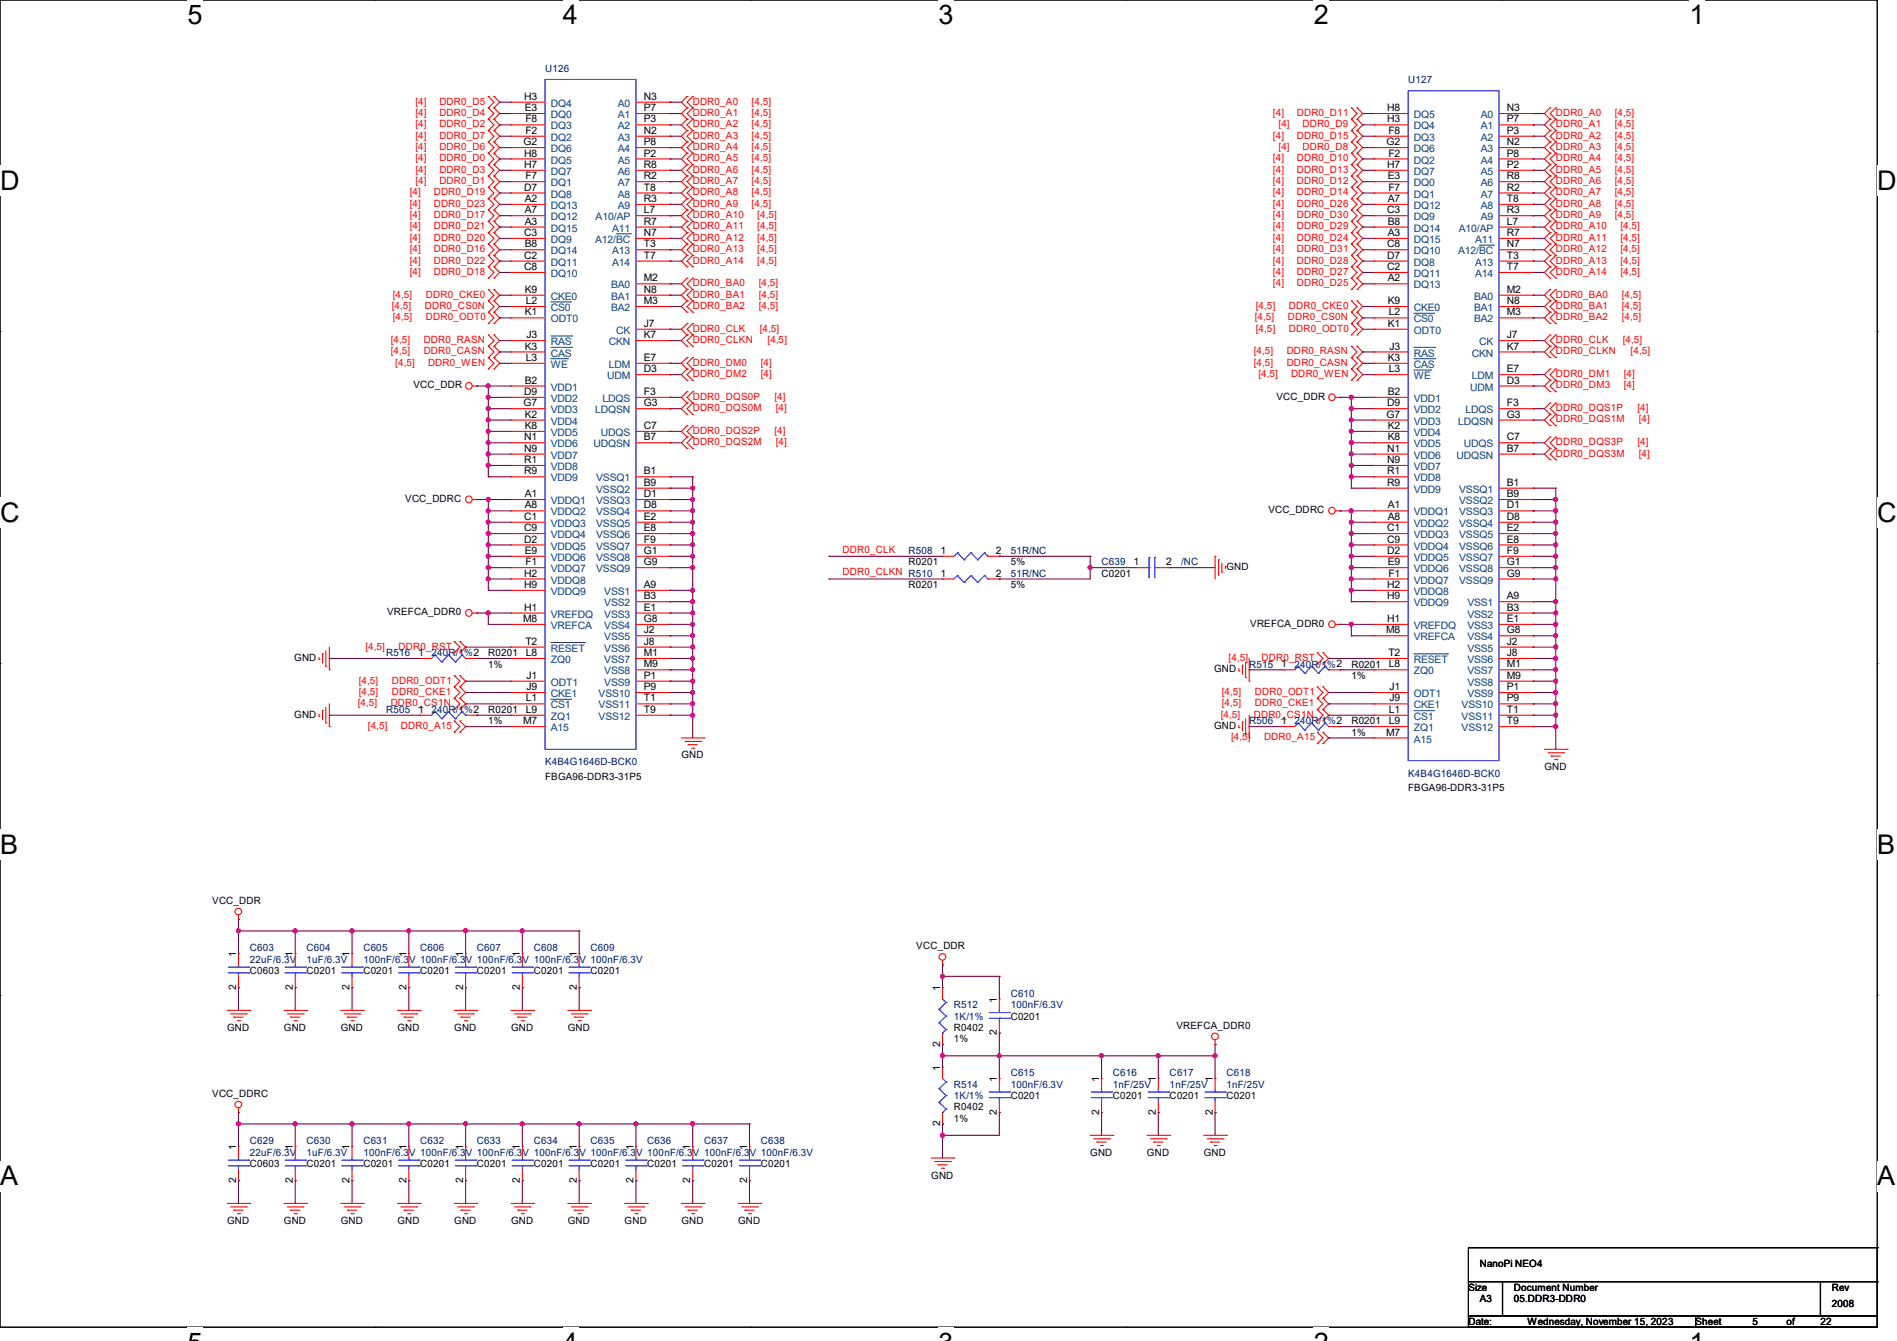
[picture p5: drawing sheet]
<svg xmlns="http://www.w3.org/2000/svg" width="297mm" height="210mm" viewBox="0 0 297 210" stroke-linecap="round" stroke-linejoin="round" font-family="sans-serif">
<defs><g id="words">
<g font-size="4.2">
<text x="29.4" y="3.8">5</text>
<text x="88.1" y="3.8">4</text>
<text x="146.9" y="3.8">3</text>
<text x="205.7" y="3.8">2</text>
<text x="264.5" y="3.8">1</text>
<text x="0" y="29.8">D</text>
<text x="293.9" y="29.8">D</text>
<text x="0" y="81.7">C</text>
<text x="293.9" y="81.7">C</text>
<text x="0" y="133.7">B</text>
<text x="293.9" y="133.7">B</text>
<text x="0" y="185.6">A</text>
<text x="293.9" y="185.6">A</text>
</g>
<g font-size="1.6" fill="#00007f">
<text x="85.3" y="11.2">U126</text>
<text x="220.5" y="13">U127</text>
<text x="142.2" y="86.8">R508</text>
<text x="158.2" y="86.8">51R/NC</text>
<text x="172.5" y="88.6">C639</text>
<text x="184.9" y="88.6">/NC</text>
<text x="158.2" y="90.3">51R/NC</text>
<text x="60.5" y="102.8">R516</text>
<text x="67.6" y="102.8">240R/1%2</text>
<text x="195.6" y="104.6">R515</text>
<text x="202.7" y="104.6">240R/1%2</text>
<text x="60.5" y="111.7">R505</text>
<text x="67.6" y="111.7">240R/1%2</text>
<text x="195.6" y="113.5">R506</text>
<text x="202.7" y="113.5">240R/1%2</text>
<text x="85.3" y="119.8">K4B4G1646D-BCK0</text>
<text x="220.5" y="121.6">K4B4G1646D-BCK0</text>
<text x="39.1" y="149">C603</text>
<text x="48" y="149">C604</text>
<text x="56.9" y="149">C605</text>
<text x="65.8" y="149">C606</text>
<text x="74.7" y="149">C607</text>
<text x="83.6" y="149">C608</text>
<text x="92.5" y="149">C609</text>
<text x="39.1" y="150.8">22uF/6.3V</text>
<text x="48" y="150.8">1uF/6.3V</text>
<text x="56.9" y="150.8">100nF/6.3V 100nF/6.3V 100nF/6.3V 100nF/6.3V 100nF/6.3V</text>
<text x="149.4" y="157.9">R512</text>
<text x="149.4" y="159.7">1K/1%</text>
<text x="158.2" y="156.1">C610</text>
<text x="158.2" y="157.9">100nF/6.3V</text>
<text x="149.4" y="170.3">R514</text>
<text x="149.4" y="172.1">1K/1%</text>
<text x="158.2" y="168.6">C615</text>
<text x="158.2" y="170.3">100nF/6.3V</text>
<text x="174.2" y="168.6">C616</text>
<text x="174.2" y="170.3">1nF/25V</text>
<text x="183.1" y="168.6">C617</text>
<text x="183.1" y="170.3">1nF/25V</text>
<text x="192" y="168.6">C618</text>
<text x="192" y="170.3">1nF/25V</text>
<text x="39.1" y="179.2">C629</text>
<text x="48" y="179.2">C630</text>
<text x="56.9" y="179.2">C631</text>
<text x="65.8" y="179.2">C632</text>
<text x="74.7" y="179.2">C633</text>
<text x="83.6" y="179.2">C634</text>
<text x="92.5" y="179.2">C635</text>
<text x="101.3" y="179.2">C636</text>
<text x="110.2" y="179.2">C637</text>
<text x="119.1" y="179.2">C638</text>
<text x="39.1" y="181">22uF/6.3V</text>
<text x="48" y="181">1uF/6.3V</text>
<text x="56.9" y="181">100nF/6.3V 100nF/6.3V 100nF/6.3V 100nF/6.3V 100nF/6.3V 100nF/6.3V 100nF/6.3V 100nF/6.3V</text>
</g>
<g font-size="1.6" fill="#f00">
<text x="65.1" y="16.4">[4]</text>
<text x="68.8" y="16.4">DDR0_D5</text>
<text x="108.5" y="16.4">DDR0_A0</text>
<text x="117.7" y="16.4">[4,5]</text>
<text x="65.1" y="18.2">[4]</text>
<text x="65.1" y="23.5">[4]</text>
<text x="65.1" y="21.7">[4]</text>
<text x="65.1" y="19.9">[4]</text>
<text x="68.8" y="18.2">DDR0_D4</text>
<text x="68.8" y="23.5">DDR0_D6</text>
<text x="68.8" y="21.7">DDR0_D7</text>
<text x="68.8" y="19.9">DDR0_D2</text>
<text x="108.5" y="23.5">DDR0_A4</text>
<text x="108.5" y="18.2">DDR0_A1</text>
<text x="108.5" y="19.9">DDR0_A2</text>
<text x="108.5" y="21.7">DDR0_A3</text>
<text x="117.7" y="23.5">[4,5]</text>
<text x="117.7" y="18.2">[4,5]</text>
<text x="117.7" y="19.9">[4,5]</text>
<text x="117.7" y="21.7">[4,5]</text>
<text x="199.3" y="18.2">[4]</text>
<text x="199.3" y="21.7">[4]</text>
<text x="200.2" y="23.5">[4]</text>
<text x="200.2" y="19.9">[4]</text>
<text x="203" y="18.2">DDR0_D11</text>
<text x="203" y="21.7">DDR0_D15</text>
<text x="203.9" y="23.5">DDR0_D8</text>
<text x="203.9" y="19.9">DDR0_D9</text>
<text x="243.6" y="19.9">DDR0_A1</text>
<text x="243.6" y="21.7">DDR0_A2</text>
<text x="243.6" y="23.5">DDR0_A3</text>
<text x="243.6" y="18.2">DDR0_A0</text>
<text x="252.8" y="19.9">[4,5]</text>
<text x="252.8" y="21.7">[4,5]</text>
<text x="252.8" y="23.5">[4,5]</text>
<text x="252.8" y="18.2">[4,5]</text>
<text x="65.1" y="25.3">[4]</text>
<text x="65.1" y="28.8">[4]</text>
<text x="65.1" y="27.1">[4]</text>
<text x="68.8" y="25.3">DDR0_D0</text>
<text x="68.8" y="28.8">DDR0_D1</text>
<text x="68.8" y="27.1">DDR0_D3</text>
<text x="108.5" y="25.3">DDR0_A5</text>
<text x="108.5" y="27.1">DDR0_A6</text>
<text x="108.5" y="28.8">DDR0_A7</text>
<text x="117.7" y="25.3">[4,5]</text>
<text x="117.7" y="27.1">[4,5]</text>
<text x="117.7" y="28.8">[4,5]</text>
<text x="199.3" y="25.3">[4]</text>
<text x="199.3" y="28.8">[4]</text>
<text x="199.3" y="27.1">[4]</text>
<text x="203" y="25.3">DDR0_D10</text>
<text x="203" y="28.8">DDR0_D12</text>
<text x="203" y="27.1">DDR0_D13</text>
<text x="243.6" y="27.1">DDR0_A5</text>
<text x="243.6" y="28.8">DDR0_A6</text>
<text x="243.6" y="25.3">DDR0_A4</text>
<text x="252.8" y="27.1">[4,5]</text>
<text x="252.8" y="28.8">[4,5]</text>
<text x="252.8" y="25.3">[4,5]</text>
<text x="64.2" y="32.4">[4]</text>
<text x="64.2" y="30.6">[4]</text>
<text x="64.2" y="35.9">[4]</text>
<text x="64.2" y="34.2">[4]</text>
<text x="67.9" y="32.4">DDR0_D23</text>
<text x="67.9" y="30.6">DDR0_D19</text>
<text x="67.9" y="35.9">DDR0_D21</text>
<text x="67.9" y="34.2">DDR0_D17</text>
<text x="108.5" y="30.6">DDR0_A8</text>
<text x="108.5" y="32.4">DDR0_A9</text>
<text x="108.5" y="34.2">DDR0_A10</text>
<text x="108.5" y="35.9">DDR0_A11</text>
<text x="117.7" y="30.6">[4,5]</text>
<text x="117.7" y="32.4">[4,5]</text>
<text x="118.6" y="34.2">[4,5]</text>
<text x="118.6" y="35.9">[4,5]</text>
<text x="199.3" y="32.4">[4]</text>
<text x="199.3" y="30.6">[4]</text>
<text x="199.3" y="35.9">[4]</text>
<text x="199.3" y="34.2">[4]</text>
<text x="203" y="32.4">DDR0_D26</text>
<text x="203" y="30.6">DDR0_D14</text>
<text x="203" y="35.9">DDR0_D29</text>
<text x="203" y="34.2">DDR0_D30</text>
<text x="243.6" y="34.2">DDR0_A9</text>
<text x="243.6" y="35.9">DDR0_A10</text>
<text x="243.6" y="30.6">DDR0_A7</text>
<text x="243.6" y="32.4">DDR0_A8</text>
<text x="252.8" y="34.2">[4,5]</text>
<text x="252.8" y="30.6">[4,5]</text>
<text x="252.8" y="32.4">[4,5]</text>
<text x="253.7" y="35.9">[4,5]</text>
<text x="64.2" y="39.5">[4]</text>
<text x="64.2" y="37.7">[4]</text>
<text x="64.2" y="41.3">[4]</text>
<text x="67.9" y="39.5">DDR0_D16</text>
<text x="67.9" y="37.7">DDR0_D20</text>
<text x="67.9" y="41.3">DDR0_D22</text>
<text x="108.5" y="37.7">DDR0_A12</text>
<text x="108.5" y="39.5">DDR0_A13</text>
<text x="108.5" y="41.3">DDR0_A14</text>
<text x="118.6" y="37.7">[4,5]</text>
<text x="118.6" y="39.5">[4,5]</text>
<text x="118.6" y="41.3">[4,5]</text>
<text x="199.3" y="39.5">[4]</text>
<text x="199.3" y="37.7">[4]</text>
<text x="199.3" y="41.3">[4]</text>
<text x="203" y="39.5">DDR0_D31</text>
<text x="203" y="37.7">DDR0_D24</text>
<text x="203" y="41.3">DDR0_D28</text>
<text x="243.6" y="41.3">DDR0_A13</text>
<text x="243.6" y="37.7">DDR0_A11</text>
<text x="243.6" y="39.5">DDR0_A12</text>
<text x="253.7" y="41.3">[4,5]</text>
<text x="253.7" y="37.7">[4,5]</text>
<text x="253.7" y="39.5">[4,5]</text>
<text x="61.5" y="46.6">[4,5]</text>
<text x="64.2" y="43.1">[4]</text>
<text x="66.7" y="46.6">DDR0_CKE0</text>
<text x="67.9" y="43.1">DDR0_D18</text>
<text x="108.5" y="44.8">DDR0_BA0</text>
<text x="108.5" y="46.6">DDR0_BA1</text>
<text x="118.8" y="44.8">[4,5]</text>
<text x="118.8" y="46.6">[4,5]</text>
<text x="199.3" y="44.8">[4]</text>
<text x="199.3" y="43.1">[4]</text>
<text x="203" y="44.8">DDR0_D25</text>
<text x="203" y="43.1">DDR0_D27</text>
<text x="243.6" y="43.1">DDR0_A14</text>
<text x="243.6" y="46.6">DDR0_BA0</text>
<text x="253.7" y="43.1">[4,5]</text>
<text x="253.9" y="46.6">[4,5]</text>
<text x="61.2" y="53.7">[4,5]</text>
<text x="61.3" y="48.4">[4,5]</text>
<text x="61.5" y="50.2">[4,5]</text>
<text x="66.3" y="53.7">DDR0_RASN</text>
<text x="66.5" y="48.4">DDR0_CS0N</text>
<text x="66.7" y="50.2">DDR0_ODT0</text>
<text x="108.5" y="51.9">DDR0_CLK</text>
<text x="108.5" y="53.7">DDR0_CLKN</text>
<text x="108.5" y="48.4">DDR0_BA2</text>
<text x="118.8" y="48.4">[4,5]</text>
<text x="119" y="51.9">[4,5]</text>
<text x="120.2" y="53.7">[4,5]</text>
<text x="196.5" y="50.2">[4,5]</text>
<text x="196.6" y="48.4">[4,5]</text>
<text x="196.6" y="51.9">[4,5]</text>
<text x="201.6" y="50.2">DDR0_CS0N</text>
<text x="201.8" y="48.4">DDR0_CKE0</text>
<text x="201.8" y="51.9">DDR0_ODT0</text>
<text x="243.6" y="48.4">DDR0_BA1</text>
<text x="243.6" y="53.7">DDR0_CLK</text>
<text x="243.6" y="50.2">DDR0_BA2</text>
<text x="253.9" y="48.4">[4,5]</text>
<text x="253.9" y="50.2">[4,5]</text>
<text x="254.1" y="53.7">[4,5]</text>
<text x="61.2" y="55.5">[4,5]</text>
<text x="61.9" y="57.3">[4,5]</text>
<text x="66.3" y="55.5">DDR0_CASN</text>
<text x="67" y="57.3">DDR0_WEN</text>
<text x="108.5" y="57.3">DDR0_DM0</text>
<text x="108.5" y="59.1">DDR0_DM2</text>
<text x="119.1" y="57.3">[4]</text>
<text x="119.1" y="59.1">[4]</text>
<text x="196.3" y="57.3">[4,5]</text>
<text x="196.3" y="55.5">[4,5]</text>
<text x="197" y="59.1">[4,5]</text>
<text x="201.5" y="57.3">DDR0_CASN</text>
<text x="201.5" y="55.5">DDR0_RASN</text>
<text x="202.1" y="59.1">DDR0_WEN</text>
<text x="243.6" y="55.5">DDR0_CLKN</text>
<text x="243.6" y="59.1">DDR0_DM1</text>
<text x="254.2" y="59.1">[4]</text>
<text x="255.3" y="55.5">[4,5]</text>
<text x="108.5" y="64.4">DDR0_DQS0M</text>
<text x="108.5" y="62.6">DDR0_DQS0P</text>
<text x="121.2" y="62.6">[4]</text>
<text x="121.5" y="64.4">[4]</text>
<text x="243.6" y="60.8">DDR0_DM3</text>
<text x="243.6" y="64.4">DDR0_DQS1P</text>
<text x="254.2" y="60.8">[4]</text>
<text x="256.4" y="64.4">[4]</text>
<text x="108.5" y="67.9">DDR0_DQS2P</text>
<text x="108.5" y="69.7">DDR0_DQS2M</text>
<text x="121.2" y="67.9">[4]</text>
<text x="121.5" y="69.7">[4]</text>
<text x="243.6" y="69.7">DDR0_DQS3P</text>
<text x="243.6" y="71.5">DDR0_DQS3M</text>
<text x="243.6" y="66.2">DDR0_DQS1M</text>
<text x="256.4" y="69.7">[4]</text>
<text x="256.6" y="71.5">[4]</text>
<text x="256.6" y="66.2">[4]</text>
<text x="131.9" y="86.6">DDR0_CLK</text>
<text x="131.9" y="90.1">DDR0_CLKN R510</text>
<text x="57.2" y="101.7">[4,5]</text>
<text x="62.4" y="101.7">DDR0_RST</text>
<text x="56.2" y="107.1">[4,5]</text>
<text x="61.3" y="107.1">DDR0_ODT1</text>
<text x="192.4" y="103.5">[4,5]</text>
<text x="197.5" y="103.5">DDR0_RST</text>
<text x="56" y="110.6">[4,5]</text>
<text x="56.2" y="108.8">[4,5]</text>
<text x="61.2" y="110.6">DDR0_CS1N</text>
<text x="61.3" y="108.8">DDR0_CKE1</text>
<text x="191.1" y="112.4">[4,5]</text>
<text x="191.3" y="108.8">[4,5]</text>
<text x="191.3" y="110.6">[4,5]</text>
<text x="196.3" y="112.4">DDR0_CS1N</text>
<text x="196.5" y="108.8">DDR0_ODT1</text>
<text x="196.5" y="110.6">DDR0_CKE1</text>
<text x="57.6" y="114.2">[4,5]</text>
<text x="62.8" y="114.2">DDR0_A15</text>
<text x="192.7" y="115.9">[4,5]</text>
<text x="197.9" y="115.9">DDR0_A15</text>
</g>
<g font-size="1.6">
<text x="82.1" y="15.6">H3</text>
<text x="82.2" y="17.4">E3</text>
<text x="100.8" y="15.6">N3</text>
<text x="100.8" y="17.4">P7</text>
<text x="217.2" y="17.4">H8</text>
<text x="235.9" y="17.4">N3</text>
<text x="82" y="22.7">G2</text>
<text x="82.3" y="19.2">F8</text>
<text x="82.3" y="21">F2</text>
<text x="100.8" y="19.2">P3</text>
<text x="100.8" y="21">N2</text>
<text x="100.8" y="22.7">P8</text>
<text x="217.1" y="22.7">G2</text>
<text x="217.2" y="19.2">H3</text>
<text x="217.4" y="21">F8</text>
<text x="235.9" y="19.2">P7</text>
<text x="235.9" y="21">P3</text>
<text x="235.9" y="22.7">N2</text>
<text x="82.1" y="24.5">H8</text>
<text x="82.1" y="26.3">H7</text>
<text x="82.1" y="29.8">D7</text>
<text x="82.3" y="28.1">F7</text>
<text x="100.8" y="24.5">P2</text>
<text x="100.8" y="26.3">R8</text>
<text x="100.8" y="28.1">R2</text>
<text x="100.8" y="29.8">T8</text>
<text x="217.2" y="26.3">H7</text>
<text x="217.3" y="28.1">E3</text>
<text x="217.4" y="24.5">F2</text>
<text x="217.4" y="29.8">F7</text>
<text x="235.9" y="24.5">P8</text>
<text x="235.9" y="26.3">P2</text>
<text x="235.9" y="28.1">R8</text>
<text x="235.9" y="29.8">R2</text>
<text x="82.2" y="31.6">A2</text>
<text x="82.2" y="33.4">A7</text>
<text x="82.2" y="35.2">A3</text>
<text x="100.8" y="31.6">R3</text>
<text x="100.8" y="33.4">L7</text>
<text x="100.8" y="35.2">R7</text>
<text x="217.2" y="33.4">C3</text>
<text x="217.3" y="31.6">A7</text>
<text x="217.3" y="35.2">B8</text>
<text x="235.9" y="31.6">T8</text>
<text x="235.9" y="33.4">R3</text>
<text x="235.9" y="35.2">L7</text>
<text x="82.1" y="37">C3</text>
<text x="82.1" y="40.5">C2</text>
<text x="82.2" y="38.7">B8</text>
<text x="100.8" y="37">N7</text>
<text x="100.8" y="38.7">T3</text>
<text x="100.8" y="40.5">T7</text>
<text x="217.2" y="38.7">C8</text>
<text x="217.2" y="40.5">D7</text>
<text x="217.3" y="37">A3</text>
<text x="235.9" y="37">R7</text>
<text x="235.9" y="38.7">N7</text>
<text x="235.9" y="40.5">T3</text>
<text x="82.1" y="42.3">C8</text>
<text x="82.2" y="45.8">K9</text>
<text x="82.3" y="47.6">L2</text>
<text x="100.8" y="44.1">M2</text>
<text x="100.8" y="45.8">N8</text>
<text x="100.8" y="47.6">M3</text>
<text x="217.2" y="42.3">C2</text>
<text x="217.3" y="44.1">A2</text>
<text x="217.3" y="47.6">K9</text>
<text x="235.9" y="45.8">M2</text>
<text x="235.9" y="47.6">N8</text>
<text x="235.9" y="42.3">T7</text>
<text x="82.2" y="49.4">K1</text>
<text x="82.4" y="53">J3</text>
<text x="100.8" y="51.2">J7</text>
<text x="100.8" y="53">K7</text>
<text x="217.3" y="51.2">K1</text>
<text x="217.5" y="49.4">L2</text>
<text x="235.9" y="49.4">M3</text>
<text x="235.9" y="53">J7</text>
<text x="82.2" y="54.7">K3</text>
<text x="82.3" y="56.5">L3</text>
<text x="100.8" y="56.5">E7</text>
<text x="100.8" y="58.3">D3</text>
<text x="217.3" y="56.5">K3</text>
<text x="217.5" y="58.3">L3</text>
<text x="217.5" y="54.7">J3</text>
<text x="235.9" y="54.7">K7</text>
<text x="235.9" y="58.3">E7</text>
<text x="64.7" y="60.8">VCC_DDR</text>
<text x="82" y="63.6">G7</text>
<text x="82.1" y="61.8">D9</text>
<text x="82.2" y="60.1">B2</text>
<text x="82.2" y="65.4">K2</text>
<text x="100.8" y="61.8">F3</text>
<text x="100.8" y="63.6">G3</text>
<text x="199.9" y="62.6">VCC_DDR</text>
<text x="217.1" y="65.4">G7</text>
<text x="217.2" y="63.6">D9</text>
<text x="217.3" y="61.8">B2</text>
<text x="235.9" y="60.1">D3</text>
<text x="235.9" y="63.6">F3</text>
<text x="235.9" y="65.4">G3</text>
<text x="82.1" y="69">N1</text>
<text x="82.1" y="70.7">N9</text>
<text x="82.2" y="67.2">K8</text>
<text x="100.8" y="67.2">C7</text>
<text x="100.8" y="69">B7</text>
<text x="217.2" y="70.7">N1</text>
<text x="217.3" y="67.2">K2</text>
<text x="217.3" y="69">K8</text>
<text x="235.9" y="69">C7</text>
<text x="235.9" y="70.7">B7</text>
<text x="82.1" y="72.5">R1</text>
<text x="82.1" y="74.3">R9</text>
<text x="82.2" y="77.9">A1</text>
<text x="100.8" y="74.3">B1</text>
<text x="100.8" y="76.1">B9</text>
<text x="100.8" y="77.9">D1</text>
<text x="217.2" y="72.5">N9</text>
<text x="217.2" y="74.3">R1</text>
<text x="217.2" y="76.1">R9</text>
<text x="235.9" y="76.1">B1</text>
<text x="235.9" y="77.9">B9</text>
<text x="63.5" y="78.6">VCC_DDRC</text>
<text x="82.1" y="81.4">C1</text>
<text x="82.1" y="83.2">C9</text>
<text x="82.2" y="79.6">A8</text>
<text x="100.8" y="79.6">D8</text>
<text x="100.8" y="81.4">E2</text>
<text x="100.8" y="83.2">E8</text>
<text x="198.6" y="80.4">VCC_DDRC</text>
<text x="217.2" y="83.2">C1</text>
<text x="217.3" y="79.6">A1</text>
<text x="217.3" y="81.4">A8</text>
<text x="235.9" y="79.6">D1</text>
<text x="235.9" y="81.4">D8</text>
<text x="235.9" y="83.2">E2</text>
<text x="82.1" y="85">D2</text>
<text x="82.2" y="86.7">E9</text>
<text x="82.3" y="88.5">F1</text>
<text x="100.8" y="85">F9</text>
<text x="100.8" y="86.7">G1</text>
<text x="100.8" y="88.5">G9</text>
<text x="142.2" y="88.6">R0201</text>
<text x="147.2" y="86.7">1</text>
<text x="155.9" y="86.7">2</text>
<text x="158.2" y="88.6">5%</text>
<text x="177.5" y="88.5">1</text>
<text x="182.6" y="88.5">2</text>
<text x="192" y="89.3">GND</text>
<text x="217.2" y="85">C9</text>
<text x="217.2" y="86.7">D2</text>
<text x="217.3" y="88.5">E9</text>
<text x="235.9" y="85">E8</text>
<text x="235.9" y="86.7">F9</text>
<text x="235.9" y="88.5">G1</text>
<text x="82.1" y="95.6">H1</text>
<text x="82.1" y="90.3">H2</text>
<text x="82.1" y="92.1">H9</text>
<text x="100.8" y="92.1">A9</text>
<text x="100.8" y="93.9">B3</text>
<text x="100.8" y="95.6">E1</text>
<text x="142.2" y="92.1">R0201</text>
<text x="147.2" y="90.3">1</text>
<text x="155.9" y="90.3">2</text>
<text x="158.2" y="92.1">5%</text>
<text x="172.5" y="90.3">C0201</text>
<text x="217.2" y="92.1">H2</text>
<text x="217.2" y="93.9">H9</text>
<text x="217.4" y="90.3">F1</text>
<text x="235.9" y="93.9">A9</text>
<text x="235.9" y="95.6">B3</text>
<text x="235.9" y="90.3">G9</text>
<text x="60.6" y="96.4">VREFCA_DDR0</text>
<text x="81.9" y="97.4">M8</text>
<text x="82.3" y="101">T2</text>
<text x="100.8" y="97.4">G8</text>
<text x="100.8" y="99.2">J2</text>
<text x="100.8" y="101">J8</text>
<text x="195.7" y="98.2">VREFCA_DDR0</text>
<text x="217" y="99.2">M8</text>
<text x="217.2" y="97.4">H1</text>
<text x="235.9" y="99.2">G8</text>
<text x="235.9" y="101">J2</text>
<text x="235.9" y="97.4">E1</text>
<text x="46.1" y="103.5">GND</text>
<text x="65.4" y="102.7">1</text>
<text x="76.5" y="102.8">R0201</text>
<text x="76.5" y="104.6">1%</text>
<text x="82.3" y="102.7">L8</text>
<text x="82.4" y="106.3">J1</text>
<text x="100.8" y="102.7">M1</text>
<text x="100.8" y="104.5">M9</text>
<text x="100.8" y="106.3">P1</text>
<text x="190.1" y="105.3">GND</text>
<text x="200.6" y="104.5">1</text>
<text x="211.6" y="104.6">R0201</text>
<text x="211.6" y="106.3">1%</text>
<text x="217.4" y="102.7">T2</text>
<text x="217.5" y="104.5">L8</text>
<text x="235.9" y="102.7">J8</text>
<text x="235.9" y="104.5">M1</text>
<text x="235.9" y="106.3">M9</text>
<text x="46.1" y="112.4">GND</text>
<text x="65.4" y="111.6">1</text>
<text x="76.5" y="111.7">R0201</text>
<text x="76.5" y="113.5">1%</text>
<text x="81.9" y="113.4">M7</text>
<text x="82.3" y="109.9">L1</text>
<text x="82.3" y="111.6">L9</text>
<text x="82.4" y="108.1">J9</text>
<text x="100.8" y="108.1">P9</text>
<text x="100.8" y="109.9">T1</text>
<text x="100.8" y="111.6">T9</text>
<text x="200.6" y="113.4">1</text>
<text x="211.6" y="113.5">R0201</text>
<text x="217.5" y="111.6">L1</text>
<text x="217.5" y="113.4">L9</text>
<text x="217.5" y="108.1">J1</text>
<text x="217.5" y="109.9">J9</text>
<text x="235.9" y="108.1">P1</text>
<text x="235.9" y="109.9">P9</text>
<text x="235.9" y="111.6">T1</text>
<text x="235.9" y="113.4">T9</text>
<text x="106.7" y="118.8">GND</text>
<text x="190.1" y="114.2">GND</text>
<text x="211.6" y="115.2">1%</text>
<text x="217" y="115.2">M7</text>
<text x="85.3" y="122.2">FBGA96-DDR3-31P5</text>
<text x="220.5" y="123.9">FBGA96-DDR3-31P5</text>
<text x="241.8" y="120.6">GND</text>
<text x="33.2" y="141.6">VCC_DDR</text>
<text x="37" y="149.9" transform="rotate(-90 37 149.9)">1</text>
<text x="45.8" y="149.9" transform="rotate(-90 45.8 149.9)">1</text>
<text x="54.7" y="149.9" transform="rotate(-90 54.7 149.9)">1</text>
<text x="63.6" y="149.9" transform="rotate(-90 63.6 149.9)">1</text>
<text x="72.5" y="149.9" transform="rotate(-90 72.5 149.9)">1</text>
<text x="81.4" y="149.9" transform="rotate(-90 81.4 149.9)">1</text>
<text x="90.3" y="149.9" transform="rotate(-90 90.3 149.9)">1</text>
<text x="143.5" y="148.7">VCC_DDR</text>
<text x="37" y="155" transform="rotate(-90 37 155)">2</text>
<text x="39.1" y="152.6">C0603</text>
<text x="45.8" y="155" transform="rotate(-90 45.8 155)">2</text>
<text x="48" y="152.6">C0201</text>
<text x="54.7" y="155" transform="rotate(-90 54.7 155)">2</text>
<text x="56.9" y="152.6">C0201</text>
<text x="63.6" y="155" transform="rotate(-90 63.6 155)">2</text>
<text x="65.8" y="152.6">C0201</text>
<text x="72.5" y="155" transform="rotate(-90 72.5 155)">2</text>
<text x="74.7" y="152.6">C0201</text>
<text x="81.4" y="155" transform="rotate(-90 81.4 155)">2</text>
<text x="83.6" y="152.6">C0201</text>
<text x="90.3" y="155" transform="rotate(-90 90.3 155)">2</text>
<text x="92.5" y="152.6">C0201</text>
<text x="147.2" y="155.2" transform="rotate(-90 147.2 155.2)">1</text>
<text x="35.6" y="161.5">GND</text>
<text x="44.4" y="161.5">GND</text>
<text x="53.3" y="161.5">GND</text>
<text x="62.2" y="161.5">GND</text>
<text x="71.1" y="161.5">GND</text>
<text x="80" y="161.5">GND</text>
<text x="88.9" y="161.5">GND</text>
<text x="149.4" y="161.5">R0402</text>
<text x="156.1" y="157" transform="rotate(-90 156.1 157)">1</text>
<text x="158.2" y="159.7">C0201</text>
<text x="184.2" y="161.1">VREFCA_DDR0</text>
<text x="147.2" y="167.7" transform="rotate(-90 147.2 167.7)">1</text>
<text x="147.2" y="163.9" transform="rotate(-90 147.2 163.9)">2</text>
<text x="149.4" y="163.2">1%</text>
<text x="156.1" y="162.1" transform="rotate(-90 156.1 162.1)">2</text>
<text x="33.2" y="171.8">VCC_DDRC</text>
<text x="149.4" y="173.9">R0402</text>
<text x="156.1" y="169.5" transform="rotate(-90 156.1 169.5)">1</text>
<text x="158.2" y="172.1">C0201</text>
<text x="172.1" y="169.5" transform="rotate(-90 172.1 169.5)">1</text>
<text x="174.2" y="172.1">C0201</text>
<text x="181" y="169.5" transform="rotate(-90 181 169.5)">1</text>
<text x="183.1" y="172.1">C0201</text>
<text x="189.9" y="169.5" transform="rotate(-90 189.9 169.5)">1</text>
<text x="192" y="172.1">C0201</text>
<text x="147.2" y="176.4" transform="rotate(-90 147.2 176.4)">2</text>
<text x="149.4" y="175.7">1%</text>
<text x="156.1" y="174.6" transform="rotate(-90 156.1 174.6)">2</text>
<text x="172.1" y="174.6" transform="rotate(-90 172.1 174.6)">2</text>
<text x="181" y="174.6" transform="rotate(-90 181 174.6)">2</text>
<text x="189.9" y="174.6" transform="rotate(-90 189.9 174.6)">2</text>
<text x="37" y="185.2" transform="rotate(-90 37 185.2)">2</text>
<text x="37" y="180.1" transform="rotate(-90 37 180.1)">1</text>
<text x="39.1" y="182.8">C0603</text>
<text x="45.8" y="185.2" transform="rotate(-90 45.8 185.2)">2</text>
<text x="45.8" y="180.1" transform="rotate(-90 45.8 180.1)">1</text>
<text x="48" y="182.8">C0201</text>
<text x="54.7" y="185.2" transform="rotate(-90 54.7 185.2)">2</text>
<text x="54.7" y="180.1" transform="rotate(-90 54.7 180.1)">1</text>
<text x="56.9" y="182.8">C0201</text>
<text x="63.6" y="185.2" transform="rotate(-90 63.6 185.2)">2</text>
<text x="63.6" y="180.1" transform="rotate(-90 63.6 180.1)">1</text>
<text x="65.8" y="182.8">C0201</text>
<text x="72.5" y="185.2" transform="rotate(-90 72.5 185.2)">2</text>
<text x="72.5" y="180.1" transform="rotate(-90 72.5 180.1)">1</text>
<text x="74.7" y="182.8">C0201</text>
<text x="81.4" y="185.2" transform="rotate(-90 81.4 185.2)">2</text>
<text x="81.4" y="180.1" transform="rotate(-90 81.4 180.1)">1</text>
<text x="83.6" y="182.8">C0201</text>
<text x="90.3" y="185.2" transform="rotate(-90 90.3 185.2)">2</text>
<text x="90.3" y="180.1" transform="rotate(-90 90.3 180.1)">1</text>
<text x="92.5" y="182.8">C0201</text>
<text x="99.2" y="185.2" transform="rotate(-90 99.2 185.2)">2</text>
<text x="99.2" y="180.1" transform="rotate(-90 99.2 180.1)">1</text>
<text x="101.3" y="182.8">C0201</text>
<text x="108.1" y="185.2" transform="rotate(-90 108.1 185.2)">2</text>
<text x="108.1" y="180.1" transform="rotate(-90 108.1 180.1)">1</text>
<text x="110.2" y="182.8">C0201</text>
<text x="117" y="185.2" transform="rotate(-90 117 185.2)">2</text>
<text x="117" y="180.1" transform="rotate(-90 117 180.1)">1</text>
<text x="119.1" y="182.8">C0201</text>
<text x="145.8" y="184.6">GND</text>
<text x="170.7" y="181">GND</text>
<text x="179.6" y="181">GND</text>
<text x="188.5" y="181">GND</text>
<text x="35.6" y="191.7">GND</text>
<text x="44.4" y="191.7">GND</text>
<text x="53.3" y="191.7">GND</text>
<text x="62.2" y="191.7">GND</text>
<text x="71.1" y="191.7">GND</text>
<text x="80" y="191.7">GND</text>
<text x="88.9" y="191.7">GND</text>
<text x="97.8" y="191.7">GND</text>
<text x="106.7" y="191.7">GND</text>
<text x="115.6" y="191.7">GND</text>
<text x="229.9" y="202.2">Size</text>
<text x="231.7" y="198.5">NanoPi NEO4</text>
<text x="231.7" y="204">A3</text>
<text x="237" y="202.2">Document Number</text>
<text x="237" y="204">05.DDR3-DDR0</text>
<text x="286.8" y="202.2">Rev</text>
<text x="229.9" y="207.5">Date:</text>
<text x="239.1" y="207.5">Wednesday, November 15, 2023</text>
<text x="265.5" y="207.5">Sheet</text>
<text x="274.4" y="207.5">5</text>
<text x="279.7" y="207.5">of</text>
<text x="285" y="207.5">22</text>
<text x="286.8" y="204.7">2008</text>
</g>
<g font-size="1.6" fill="#003f7f">
<text x="86.2" y="16.7">DQ4</text>
<text x="96.7" y="16.7">A0</text>
<text x="86.2" y="18.5">DQ0</text>
<text x="86.2" y="20.3">DQ3</text>
<text x="86.2" y="22.1">DQ2</text>
<text x="86.2" y="23.8">DQ6</text>
<text x="96.7" y="18.5">A1</text>
<text x="96.7" y="20.3">A2</text>
<text x="96.7" y="22.1">A3</text>
<text x="96.7" y="23.8">A4</text>
<text x="221.4" y="18.5">DQ5</text>
<text x="221.4" y="20.3">DQ4</text>
<text x="221.4" y="22.1">DQ3</text>
<text x="221.4" y="23.8">DQ6</text>
<text x="231.9" y="18.5">A0</text>
<text x="231.9" y="20.3">A1</text>
<text x="231.9" y="22.1">A2</text>
<text x="231.9" y="23.8">A3</text>
<text x="86.2" y="25.6">DQ5</text>
<text x="86.2" y="27.4">DQ7</text>
<text x="86.2" y="29.2">DQ1</text>
<text x="96.7" y="25.6">A5</text>
<text x="96.7" y="27.4">A6</text>
<text x="96.7" y="29.2">A7</text>
<text x="221.4" y="25.6">DQ2</text>
<text x="221.4" y="27.4">DQ7</text>
<text x="221.4" y="29.2">DQ0</text>
<text x="231.9" y="25.6">A4</text>
<text x="231.9" y="27.4">A5</text>
<text x="231.9" y="29.2">A6</text>
<text x="86.2" y="30.9">DQ8</text>
<text x="86.2" y="32.7">DQ13</text>
<text x="86.2" y="34.5">DQ12</text>
<text x="93.3" y="34.5">A10/AP</text>
<text x="96.7" y="30.9">A8</text>
<text x="96.7" y="32.7">A9</text>
<text x="221.4" y="30.9">DQ1</text>
<text x="221.4" y="32.7">DQ12</text>
<text x="221.4" y="34.5">DQ9</text>
<text x="231.9" y="30.9">A7</text>
<text x="231.9" y="32.7">A8</text>
<text x="231.9" y="34.5">A9</text>
<text x="86.2" y="36.3">DQ15</text>
<text x="86.2" y="38.1">DQ9</text>
<text x="86.2" y="39.8">DQ14</text>
<text x="86.2" y="41.6">DQ11</text>
<text x="93.2" y="38.1">A12/BC</text>
<text x="95.8" y="36.3">A11</text>
<text x="95.8" y="39.8">A13</text>
<text x="95.8" y="41.6">A14</text>
<text x="221.4" y="36.3">DQ14</text>
<text x="221.4" y="38.1">DQ15</text>
<text x="221.4" y="39.8">DQ10</text>
<text x="221.4" y="41.6">DQ8</text>
<text x="228.3" y="39.8">A12/BC</text>
<text x="228.4" y="36.3">A10/AP</text>
<text x="231" y="38.1">A11</text>
<text x="231" y="41.6">A13</text>
<text x="86.2" y="43.4">DQ10</text>
<text x="86.2" y="46.9">CKE0</text>
<text x="95.7" y="45.2">BA0</text>
<text x="95.7" y="46.9">BA1</text>
<text x="221.4" y="43.4">DQ11</text>
<text x="221.4" y="45.2">DQ13</text>
<text x="230.8" y="46.9">BA0</text>
<text x="231" y="43.4">A14</text>
<text x="86.2" y="48.7">CS0</text>
<text x="86.2" y="50.5">ODT0</text>
<text x="95.7" y="48.7">BA2</text>
<text x="96.5" y="52.3">CK</text>
<text x="221.4" y="48.7">CKE0</text>
<text x="221.4" y="50.5">CS0</text>
<text x="221.4" y="52.3">ODT0</text>
<text x="230.8" y="48.7">BA1</text>
<text x="230.8" y="50.5">BA2</text>
<text x="86.2" y="54.1">RAS</text>
<text x="86.2" y="55.8">CAS</text>
<text x="86.2" y="57.6">WE</text>
<text x="95.1" y="59.4">UDM</text>
<text x="95.3" y="54.1">CKN</text>
<text x="95.3" y="57.6">LDM</text>
<text x="221.4" y="55.8">RAS</text>
<text x="221.4" y="57.6">CAS</text>
<text x="221.4" y="59.4">WE</text>
<text x="230.5" y="55.8">CKN</text>
<text x="230.5" y="59.4">LDM</text>
<text x="231.6" y="54.1">CK</text>
<text x="86.2" y="61.2">VDD1</text>
<text x="86.2" y="63">VDD2</text>
<text x="86.2" y="64.7">VDD3</text>
<text x="93.2" y="64.7">LDQSN</text>
<text x="94.3" y="63">LDQS</text>
<text x="221.4" y="63">VDD1</text>
<text x="221.4" y="64.7">VDD2</text>
<text x="229.4" y="64.7">LDQS</text>
<text x="230.2" y="61.2">UDM</text>
<text x="86.2" y="66.5">VDD4</text>
<text x="86.2" y="68.3">VDD5</text>
<text x="86.2" y="70.1">VDD6</text>
<text x="86.2" y="71.8">VDD7</text>
<text x="92.9" y="70.1">UDQSN</text>
<text x="94.1" y="68.3">UDQS</text>
<text x="221.4" y="66.5">VDD3</text>
<text x="221.4" y="68.3">VDD4</text>
<text x="221.4" y="70.1">VDD5</text>
<text x="221.4" y="71.8">VDD6</text>
<text x="228" y="71.8">UDQSN</text>
<text x="228.3" y="66.5">LDQSN</text>
<text x="229.2" y="70.1">UDQS</text>
<text x="86.2" y="73.6">VDD8</text>
<text x="86.2" y="75.4">VDD9</text>
<text x="93.3" y="75.4">VSSQ1</text>
<text x="93.3" y="77.2">VSSQ2</text>
<text x="221.4" y="73.6">VDD7</text>
<text x="221.4" y="75.4">VDD8</text>
<text x="221.4" y="77.2">VDD9</text>
<text x="228.5" y="77.2">VSSQ1</text>
<text x="86.2" y="79">VDDQ1</text>
<text x="86.2" y="80.7">VDDQ2</text>
<text x="86.2" y="82.5">VDDQ3</text>
<text x="93.3" y="79">VSSQ3</text>
<text x="93.3" y="80.7">VSSQ4</text>
<text x="93.3" y="82.5">VSSQ5</text>
<text x="221.4" y="80.7">VDDQ1</text>
<text x="221.4" y="82.5">VDDQ2</text>
<text x="228.5" y="79">VSSQ2</text>
<text x="228.5" y="80.7">VSSQ3</text>
<text x="228.5" y="82.5">VSSQ4</text>
<text x="86.2" y="84.3">VDDQ4</text>
<text x="86.2" y="86.1">VDDQ5</text>
<text x="86.2" y="87.8">VDDQ6</text>
<text x="86.2" y="89.6">VDDQ7</text>
<text x="93.3" y="84.3">VSSQ6</text>
<text x="93.3" y="86.1">VSSQ7</text>
<text x="93.3" y="87.8">VSSQ8</text>
<text x="93.3" y="89.6">VSSQ9</text>
<text x="221.4" y="84.3">VDDQ3</text>
<text x="221.4" y="86.1">VDDQ4</text>
<text x="221.4" y="87.8">VDDQ5</text>
<text x="221.4" y="89.6">VDDQ6</text>
<text x="228.5" y="84.3">VSSQ5</text>
<text x="228.5" y="86.1">VSSQ6</text>
<text x="228.5" y="87.8">VSSQ7</text>
<text x="228.5" y="89.6">VSSQ8</text>
<text x="86.2" y="91.4">VDDQ8</text>
<text x="86.2" y="93.2">VDDQ9</text>
<text x="94.6" y="93.2">VSS1</text>
<text x="94.6" y="95">VSS2</text>
<text x="221.4" y="91.4">VDDQ7</text>
<text x="221.4" y="93.2">VDDQ8</text>
<text x="221.4" y="95">VDDQ9</text>
<text x="228.5" y="91.4">VSSQ9</text>
<text x="229.7" y="95">VSS1</text>
<text x="86.2" y="96.7">VREFDQ</text>
<text x="86.2" y="98.5">VREFCA</text>
<text x="94.6" y="98.5">VSS4</text>
<text x="94.6" y="100.3">VSS5</text>
<text x="94.6" y="96.7">VSS3</text>
<text x="221.4" y="98.5">VREFDQ</text>
<text x="221.4" y="100.3">VREFCA</text>
<text x="229.7" y="96.7">VSS2</text>
<text x="229.7" y="100.3">VSS4</text>
<text x="229.7" y="98.5">VSS3</text>
<text x="86.2" y="107.4">ODT1</text>
<text x="86.2" y="103.8">ZQ0</text>
<text x="86.2" y="102.1">RESET</text>
<text x="94.6" y="102.1">VSS6</text>
<text x="94.6" y="103.8">VSS7</text>
<text x="94.6" y="105.6">VSS8</text>
<text x="94.6" y="107.4">VSS9</text>
<text x="221.4" y="105.6">ZQ0</text>
<text x="221.4" y="103.8">RESET</text>
<text x="229.7" y="102.1">VSS5</text>
<text x="229.7" y="103.8">VSS6</text>
<text x="229.7" y="105.6">VSS7</text>
<text x="229.7" y="107.4">VSS8</text>
<text x="86.2" y="109.2">CKE1</text>
<text x="86.2" y="111">CS1</text>
<text x="86.2" y="112.7">ZQ1</text>
<text x="93.7" y="109.2">VSS10</text>
<text x="93.7" y="111">VSS11</text>
<text x="93.7" y="112.7">VSS12</text>
<text x="221.4" y="109.2">ODT1</text>
<text x="221.4" y="111">CKE1</text>
<text x="221.4" y="112.7">CS1</text>
<text x="228.9" y="111">VSS10</text>
<text x="228.9" y="112.7">VSS11</text>
<text x="229.7" y="109.2">VSS9</text>
<text x="86.2" y="114.5">A15</text>
<text x="221.4" y="114.5">ZQ1</text>
<text x="221.4" y="116.3">A15</text>
<text x="228.9" y="114.5">VSS12</text>
</g>
</g></defs>
<path d="M0 0h293.9v207.9h-293.9z" fill="none" stroke="#000" stroke-width=".17"/>
<g fill="#fff">
<path d="M29.4 0h2.4v4.7h-2.4z"/>
<path d="M29.4 207.9h2.4v2.1h-2.4z"/>
</g>
<path d="M58.8 0h.1M58.8 207.9h.1" fill="none" stroke="#000" stroke-width=".17"/>
<g fill="#fff">
<path d="M88.1 0h2.4v4.7h-2.4z"/>
<path d="M88.1 207.9h2.4v2.1h-2.4z"/>
</g>
<path d="M117.6 0h.1M117.6 207.9h.1" fill="none" stroke="#000" stroke-width=".17"/>
<g fill="#fff">
<path d="M146.9 0h2.4v4.7h-2.4z"/>
<path d="M146.9 207.9h2.4v2.1h-2.4z"/>
</g>
<path d="M176.3 0h.1M176.3 207.9h.1" fill="none" stroke="#000" stroke-width=".17"/>
<g fill="#fff">
<path d="M205.7 0h2.4v4.7h-2.4z"/>
<path d="M205.7 207.9h2.4v2.1h-2.4z"/>
</g>
<path d="M235.1 0h.1M235.1 207.9h.1" fill="none" stroke="#000" stroke-width=".17"/>
<g fill="#fff">
<path d="M264.5 0h2.4v4.7h-2.4z"/>
<path d="M264.5 207.9h2.4v2.1h-2.4z"/>
<path d="M0 26h3v4.7h-3z"/>
<path d="M293.9 26h3.1v4.7h-3.1z"/>
<path d="M0 77.9h3v4.7h-3z"/>
<path d="M293.9 77.9h3.1v4.7h-3.1z"/>
</g>
<path d="M0 51.9h.1M293.9 51.9h.1" fill="none" stroke="#000" stroke-width=".17"/>
<g fill="#fff">
<path d="M0 129.9h2.8v4.7h-2.8z"/>
<path d="M293.9 129.9h2.9v4.7h-2.9z"/>
</g>
<path d="M0 103.9h.1M293.9 103.9h.1" fill="none" stroke="#000" stroke-width=".17"/>
<g fill="#fff">
<path d="M0 181.8h2.8v4.8h-2.8z"/>
<path d="M293.8 181.8h3v4.8h-3z"/>
</g>
<g fill="none" stroke="#000" stroke-width=".17">
<path d="M0 155.9h.1M293.9 155.9h.1M229.9 195.4h.1M229.9 195.4v5.3M229.9 195.4h64M293.9 195.4h.1M293.9 195.4v5.3M229.9 200.7h5.3v5.4h-5.3zM229.9 206.1h35.6v1.8h-35.6zM235.2 200.7h49.8v5.4h-49.8zM265.5 206.1h28.4v1.8h-28.4zM285 200.7h8.9v5.4h-8.9z"/>
<path d="M293.9 200.7h.1"/>
</g>
<g fill="none" stroke="#f00" stroke-width=".17">
<path d="M76.5 16.9h.1M76.5 18.7h.1M76.5 15.1h.1M76.5 16.9l.8 .9-.8 .9M76.5 15.1l.8 .9-.8 .9M76.5 18.7l.8 .9-.8 .8M77.3 18.7h.1M77.3 16.9h.1M77.3 15.1h.1M77.3 16.9l.9 .9-.9 .9M77.3 15.1l.9 .9-.9 .9M77.3 18.7l.9 .9-.9 .8"/>
<path d="M80 16h.1M80 17.8h.1M80 19.6h.1M80 16h5.3M80 17.8h5.3M80 19.6h5.3M99.6 16h5.3M99.6 17.8h5.3M99.6 19.6h5.3M104.9 16h.1M104.9 17.8h.1M104.9 19.6h.1"/>
<path d="M107.6 15.1h.1M107.6 16.9h.1M107.6 18.7h.1M107.6 18.7l-.9 .9 .9 .8M107.6 15.1l-.9 .9 .9 .9M107.6 16.9l-.9 .9 .9 .9M108.5 16.9h.1M108.5 15.1h.1M108.5 18.7h.1M108.5 16.9l-.9 .9 .9 .9M108.5 18.7l-.9 .9 .9 .8M108.5 15.1l-.9 .9 .9 .9"/>
<path d="M211.6 16.9h.1M211.6 18.7h.1M211.6 16.9l.9 .9-.9 .9M211.6 18.7l.9 .9-.9 .8M212.5 18.7h.1M212.5 16.9h.1M212.5 16.9l.9 .9-.9 .9M212.5 18.7l.9 .9-.9 .8M215.1 17.8h.1M215.1 19.6h.1M215.1 17.8h5.4M215.1 19.6h5.4"/>
<path d="M234.7 17.8h5.3M234.7 19.6h5.3M240 17.8h.1M240 19.6h.1M242.7 18.7h.1M242.7 16.9h.1M242.7 18.7l-.9 .9 .9 .8M242.7 16.9l-.9 .9 .9 .9M243.6 18.7h.1M243.6 16.9h.1M243.6 16.9l-.9 .9 .9 .9M243.6 18.7l-.9 .9 .9 .8"/>
<path d="M76.5 24h.1M76.5 25.8h.1M76.5 22.2h.1M76.5 20.4h.1M76.5 31.1h.1M76.5 32.9h.1M76.5 29.3h.1M76.5 27.6h.1M76.5 38.2h.1M76.5 36.4h.1M76.5 34.7h.1M76.5 24l.8 .9-.8 .9"/>
<path d="M76.5 22.2l.8 .9-.8 .9M76.5 20.4l.8 .9-.8 .9M76.5 31.1l.8 .9-.8 .9M76.5 29.3l.8 .9-.8 .9M76.5 27.6l.8 .8-.8 .9M76.5 25.8l.8 .9-.8 .9M76.5 38.2l.8 .9-.8 .9M76.5 36.4l.8 .9-.8 .9M76.5 34.7l.8 .9-.8 .8M76.5 32.9l.8 .9-.8 .9M77.3 25.8h.1M77.3 24h.1"/>
<path d="M77.3 22.2h.1M77.3 20.4h.1M77.3 32.9h.1M77.3 31.1h.1M77.3 29.3h.1M77.3 27.6h.1M77.3 38.2h.1M77.3 36.4h.1M77.3 34.7h.1M77.3 24l.9 .9-.9 .9M77.3 22.2l.9 .9-.9 .9M77.3 20.4l.9 .9-.9 .9"/>
<path d="M77.3 31.1l.9 .9-.9 .9M77.3 29.3l.9 .9-.9 .9M77.3 27.6l.9 .8-.9 .9M77.3 25.8l.9 .9-.9 .9M77.3 38.2l.9 .9-.9 .9M77.3 36.4l.9 .9-.9 .9M77.3 34.7l.9 .9-.9 .8M77.3 32.9l.9 .9-.9 .9M80 21.3h.1M80 23.1h.1M80 24.9h.1M80 26.7h.1"/>
<path d="M80 28.4h.1M80 30.2h.1M80 32h.1M80 33.8h.1M80 35.6h.1M80 37.3h.1M80 39.1h.1M80 21.3h5.3M80 23.1h5.3M80 24.9h5.3M80 26.7h5.3M80 28.4h5.3"/>
<path d="M80 30.2h5.3M80 32h5.3M80 33.8h5.3M80 35.6h5.3M80 37.3h5.3M80 39.1h5.3M99.6 21.3h5.3M99.6 23.1h5.3M99.6 24.9h5.3M99.6 26.7h5.3M99.6 28.4h5.3M99.6 30.2h5.3"/>
<path d="M99.6 32h5.3M99.6 33.8h5.3M99.6 35.6h5.3M99.6 37.3h5.3M99.6 39.1h5.3M104.9 21.3h.1M104.9 23.1h.1M104.9 24.9h.1M104.9 26.7h.1M104.9 28.4h.1M104.9 30.2h.1M104.9 32h.1"/>
<path d="M104.9 33.8h.1M104.9 35.6h.1M104.9 37.3h.1M104.9 39.1h.1M107.6 36.4h.1M107.6 38.2h.1M107.6 29.3h.1M107.6 31.1h.1M107.6 32.9h.1M107.6 34.7h.1M107.6 22.2h.1M107.6 24h.1"/>
<path d="M107.6 25.8h.1M107.6 27.6h.1M107.6 20.4h.1M107.6 27.6l-.9 .8 .9 .9M107.6 25.8l-.9 .9 .9 .9M107.6 24l-.9 .9 .9 .9M107.6 20.4l-.9 .9 .9 .9M107.6 36.4l-.9 .9 .9 .9M107.6 38.2l-.9 .9 .9 .9M107.6 29.3l-.9 .9 .9 .9M107.6 31.1l-.9 .9 .9 .9M107.6 32.9l-.9 .9 .9 .9"/>
<path d="M107.6 34.7l-.9 .9 .9 .8M107.6 22.2l-.9 .9 .9 .9M108.5 38.2h.1M108.5 36.4h.1M108.5 31.1h.1M108.5 29.3h.1M108.5 32.9h.1M108.5 34.7h.1M108.5 24h.1M108.5 22.2h.1M108.5 25.8h.1M108.5 27.6h.1"/>
<path d="M108.5 20.4h.1M108.5 25.8l-.9 .9 .9 .9M108.5 24l-.9 .9 .9 .9M108.5 22.2l-.9 .9 .9 .9M108.5 36.4l-.9 .9 .9 .9M108.5 38.2l-.9 .9 .9 .9M108.5 29.3l-.9 .9 .9 .9M108.5 31.1l-.9 .9 .9 .9M108.5 32.9l-.9 .9 .9 .9M108.5 34.7l-.9 .9 .9 .8M108.5 27.6l-.9 .8 .9 .9M108.5 20.4l-.9 .9 .9 .9"/>
<path d="M211.6 24h.1M211.6 25.8h.1M211.6 22.2h.1M211.6 20.4h.1M211.6 31.1h.1M211.6 32.9h.1M211.6 29.3h.1M211.6 27.6h.1M211.6 38.2h.1M211.6 36.4h.1M211.6 34.7h.1M211.6 24l.9 .9-.9 .9"/>
<path d="M211.6 22.2l.9 .9-.9 .9M211.6 20.4l.9 .9-.9 .9M211.6 31.1l.9 .9-.9 .9M211.6 29.3l.9 .9-.9 .9M211.6 27.6l.9 .8-.9 .9M211.6 25.8l.9 .9-.9 .9M211.6 38.2l.9 .9-.9 .9M211.6 36.4l.9 .9-.9 .9M211.6 34.7l.9 .9-.9 .8M211.6 32.9l.9 .9-.9 .9M212.5 25.8h.1M212.5 24h.1"/>
<path d="M212.5 22.2h.1M212.5 20.4h.1M212.5 32.9h.1M212.5 31.1h.1M212.5 29.3h.1M212.5 27.6h.1M212.5 38.2h.1M212.5 36.4h.1M212.5 34.7h.1M212.5 24l.9 .9-.9 .9M212.5 22.2l.9 .9-.9 .9M212.5 20.4l.9 .9-.9 .9"/>
<path d="M212.5 31.1l.9 .9-.9 .9M212.5 29.3l.9 .9-.9 .9M212.5 27.6l.9 .8-.9 .9M212.5 25.8l.9 .9-.9 .9M212.5 38.2l.9 .9-.9 .9M212.5 36.4l.9 .9-.9 .9M212.5 34.7l.9 .9-.9 .8M212.5 32.9l.9 .9-.9 .9M215.1 21.3h.1M215.1 23.1h.1M215.1 24.9h.1M215.1 26.7h.1"/>
<path d="M215.1 28.4h.1M215.1 30.2h.1M215.1 32h.1M215.1 33.8h.1M215.1 35.6h.1M215.1 37.3h.1M215.1 39.1h.1M215.1 21.3h5.4M215.1 23.1h5.4M215.1 24.9h5.4M215.1 26.7h5.4M215.1 28.4h5.4"/>
<path d="M215.1 30.2h5.4M215.1 32h5.4M215.1 33.8h5.4M215.1 35.6h5.4M215.1 37.3h5.4M215.1 39.1h5.4M234.7 21.3h5.3M234.7 23.1h5.3M234.7 24.9h5.3M234.7 26.7h5.3M234.7 28.4h5.3M234.7 30.2h5.3"/>
<path d="M234.7 32h5.3M234.7 33.8h5.3M234.7 35.6h5.3M234.7 37.3h5.3M234.7 39.1h5.3M240 21.3h.1M240 23.1h.1M240 24.9h.1M240 26.7h.1M240 28.4h.1M240 30.2h.1M240 32h.1"/>
<path d="M240 33.8h.1M240 35.6h.1M240 37.3h.1M240 39.1h.1M242.7 32.9h.1M242.7 34.7h.1M242.7 36.4h.1M242.7 38.2h.1M242.7 25.8h.1M242.7 27.6h.1M242.7 29.3h.1M242.7 31.1h.1"/>
<path d="M242.7 20.4h.1M242.7 22.2h.1M242.7 24h.1M242.7 27.6l-.9 .8 .9 .9M242.7 25.8l-.9 .9 .9 .9M242.7 20.4l-.9 .9 .9 .9M242.7 29.3l-.9 .9 .9 .9M242.7 32.9l-.9 .9 .9 .9M242.7 34.7l-.9 .9 .9 .8M242.7 36.4l-.9 .9 .9 .9M242.7 38.2l-.9 .9 .9 .9M242.7 31.1l-.9 .9 .9 .9"/>
<path d="M242.7 22.2l-.9 .9 .9 .9M242.7 24l-.9 .9 .9 .9M243.6 34.7h.1M243.6 32.9h.1M243.6 36.4h.1M243.6 38.2h.1M243.6 27.6h.1M243.6 25.8h.1M243.6 29.3h.1M243.6 31.1h.1M243.6 20.4h.1M243.6 22.2h.1"/>
<path d="M243.6 24h.1M243.6 25.8l-.9 .9 .9 .9M243.6 24l-.9 .9 .9 .9M243.6 27.6l-.9 .8 .9 .9M243.6 32.9l-.9 .9 .9 .9M243.6 34.7l-.9 .9 .9 .8M243.6 36.4l-.9 .9 .9 .9M243.6 38.2l-.9 .9 .9 .9M243.6 29.3l-.9 .9 .9 .9M243.6 31.1l-.9 .9 .9 .9M243.6 20.4l-.9 .9 .9 .9M243.6 22.2l-.9 .9 .9 .9"/>
<path d="M76.5 40h.1M76.5 47.1h.1M76.5 48.9h.1M76.5 45.3h.1M76.5 41.8h.1M76.5 43.6h.1M76.5 56h.1M76.5 57.8h.1M76.5 54.2h.1M76.5 52.5h.1M76.5 50.7h.1M76.5 47.1l.8 .9-.8 .9"/>
<path d="M76.5 45.3l.8 .9-.8 .9M76.5 41.8l.8 .9-.8 .9M76.5 40l.8 .9-.8 .9M76.5 56l.8 .9-.8 .9M76.5 54.2l.8 .9-.8 .9M76.5 52.5l.8 .8-.8 .9M76.5 48.9l.8 .9-.8 .9M77.3 40h.1M77.3 48.9h.1M77.3 47.1h.1M77.3 45.3h.1M77.3 43.6h.1"/>
<path d="M77.3 41.8h.1M77.3 57.8h.1M77.3 56h.1M77.3 54.2h.1M77.3 52.5h.1M77.3 50.7h.1M77.3 47.1l.9 .9-.9 .9M77.3 45.3l.9 .9-.9 .9M77.3 41.8l.9 .9-.9 .9M77.3 40l.9 .9-.9 .9M77.3 56l.9 .9-.9 .9M77.3 54.2l.9 .9-.9 .9"/>
<path d="M77.3 52.5l.9 .8-.9 .9M77.3 48.9l.9 .9-.9 .9M80 40.9h.1M80 42.7h.1M80 46.2h.1M80 48h.1M80 49.8h.1M80 53.3h.1M80 55.1h.1M80 56.9h.1M80 40.9h5.3M80 42.7h5.3"/>
<path d="M80 46.2h5.3M80 48h5.3M80 49.8h5.3M80 53.3h5.3M80 55.1h5.3M80 56.9h5.3M99.6 40.9h5.3M99.6 46.2h5.3M99.6 48h5.3M99.6 53.3h5.3M99.6 56.9h5.3M99.6 44.4h5.3"/>
<path d="M99.6 51.6h5.3M99.6 58.7h5.3M104.9 44.4h.1M104.9 46.2h.1M104.9 48h.1M104.9 51.6h.1M104.9 53.3h.1M104.9 56.9h.1M104.9 58.7h.1M104.9 40.9h.1M107.6 40h.1M107.6 41.8h.1"/>
<path d="M107.6 43.6h.1M107.6 45.3h.1M107.6 47.1h.1M107.6 50.7h.1M107.6 52.5h.1M107.6 54.2h.1M107.6 56h.1M107.6 57.8h.1M107.6 59.6h.1M107.6 48.9h.1M107.6 40l-.9 .9 .9 .9M107.6 43.6l-.9 .8 .9 .9"/>
<path d="M107.6 45.3l-.9 .9 .9 .9M107.6 50.7l-.9 .9 .9 .9M107.6 52.5l-.9 .8 .9 .9M107.6 56l-.9 .9 .9 .9M107.6 57.8l-.9 .9 .9 .9M107.6 47.1l-.9 .9 .9 .9M108.5 40h.1M108.5 41.8h.1M108.5 45.3h.1M108.5 43.6h.1M108.5 47.1h.1M108.5 52.5h.1"/>
<path d="M108.5 50.7h.1M108.5 54.2h.1M108.5 57.8h.1M108.5 56h.1M108.5 59.6h.1M108.5 48.9h.1M108.5 40l-.9 .9 .9 .9M108.5 43.6l-.9 .8 .9 .9M108.5 45.3l-.9 .9 .9 .9M108.5 50.7l-.9 .9 .9 .9M108.5 52.5l-.9 .8 .9 .9M108.5 56l-.9 .9 .9 .9"/>
<path d="M108.5 57.8l-.9 .9 .9 .9M108.5 47.1l-.9 .9 .9 .9M211.6 40h.1M211.6 47.1h.1M211.6 48.9h.1M211.6 43.6h.1M211.6 45.3h.1M211.6 41.8h.1M211.6 56h.1M211.6 57.8h.1M211.6 54.2h.1M211.6 50.7h.1"/>
<path d="M211.6 52.5h.1M211.6 59.6h.1M211.6 47.1l.9 .9-.9 .9M211.6 43.6l.9 .8-.9 .9M211.6 41.8l.9 .9-.9 .9M211.6 40l.9 .9-.9 .9M211.6 56l.9 .9-.9 .9M211.6 54.2l.9 .9-.9 .9M211.6 50.7l.9 .9-.9 .9M211.6 48.9l.9 .9-.9 .9M211.6 57.8l.9 .9-.9 .9M212.5 40h.1"/>
<path d="M212.5 48.9h.1M212.5 47.1h.1M212.5 45.3h.1M212.5 43.6h.1M212.5 41.8h.1M212.5 57.8h.1M212.5 56h.1M212.5 54.2h.1M212.5 52.5h.1M212.5 50.7h.1M212.5 59.6h.1M212.5 47.1l.9 .9-.9 .9"/>
<path d="M212.5 43.6l.9 .8-.9 .9M212.5 41.8l.9 .9-.9 .9M212.5 40l.9 .9-.9 .9M212.5 56l.9 .9-.9 .9M212.5 54.2l.9 .9-.9 .9M212.5 50.7l.9 .9-.9 .9M212.5 48.9l.9 .9-.9 .9M212.5 57.8l.9 .9-.9 .9M215.1 40.9h.1M215.1 42.7h.1M215.1 44.4h.1M215.1 48h.1"/>
<path d="M215.1 49.8h.1M215.1 51.6h.1M215.1 55.1h.1M215.1 56.9h.1M215.1 58.7h.1M215.1 40.9h5.4M215.1 42.7h5.4M215.1 48h5.4M215.1 49.8h5.4M215.1 55.1h5.4M215.1 56.9h5.4M215.1 44.4h5.4"/>
<path d="M215.1 51.6h5.4M215.1 58.7h5.4M234.7 40.9h5.3M234.7 42.7h5.3M234.7 46.2h5.3M234.7 48h5.3M234.7 49.8h5.3M234.7 53.3h5.3M234.7 55.1h5.3M234.7 58.7h5.3M240 40.9h.1M240 46.2h.1"/>
<path d="M240 48h.1M240 49.8h.1M240 53.3h.1M240 55.1h.1M240 58.7h.1M240 42.7h.1M242.7 40h.1M242.7 41.8h.1M242.7 43.6h.1M242.7 47.1h.1M242.7 48.9h.1M242.7 52.5h.1"/>
<path d="M242.7 54.2h.1M242.7 56h.1M242.7 57.8h.1M242.7 59.6h.1M242.7 50.7h.1M242.7 45.3h.1M242.7 40l-.9 .9 .9 .9M242.7 41.8l-.9 .9 .9 .9M242.7 47.1l-.9 .9 .9 .9M242.7 52.5l-.9 .8 .9 .9M242.7 54.2l-.9 .9 .9 .9M242.7 57.8l-.9 .9 .9 .9"/>
<path d="M242.7 59.6l-.9 .9 .9 .8M242.7 48.9l-.9 .9 .9 .9M242.7 45.3l-.9 .9 .9 .9M243.6 41.8h.1M243.6 40h.1M243.6 43.6h.1M243.6 48.9h.1M243.6 47.1h.1M243.6 54.2h.1M243.6 52.5h.1M243.6 56h.1M243.6 59.6h.1"/>
<path d="M243.6 57.8h.1M243.6 50.7h.1M243.6 45.3h.1M243.6 40l-.9 .9 .9 .9M243.6 41.8l-.9 .9 .9 .9M243.6 47.1l-.9 .9 .9 .9M243.6 52.5l-.9 .8 .9 .9M243.6 54.2l-.9 .9 .9 .9M243.6 57.8l-.9 .9 .9 .9M243.6 59.6l-.9 .9 .9 .8M243.6 48.9l-.9 .9 .9 .9M243.6 45.3l-.9 .9 .9 .9"/>
<path d="M74 60.5h.7M74 78.2h.7M74.7 60.5h.1M74.7 78.2h.1M80 60.5h.1M80 62.2h.1M80 64h.1M80 65.8h.1M80 67.6h.1M80 78.2h.1M80 69.3h.1M80 71.1h.1"/>
<path d="M80 72.9h.1M80 74.7h.1M80 62.2h5.3M80 60.5h5.3M80 78.2h5.3M80 64h5.3M80 65.8h5.3M80 67.6h5.3M80 69.3h5.3M80 74.7h5.3M80 71.1h5.3M80 72.9h5.3"/>
<path d="M99.6 62.2h5.3M99.6 78.2h5.3M99.6 64h5.3M99.6 67.6h5.3M99.6 69.3h5.3M99.6 74.7h5.3M99.6 76.5h5.3M104.9 62.2h.1M104.9 64h.1M104.9 67.6h.1M104.9 69.3h.1M104.9 74.7h.1"/>
<path d="M104.9 76.5h.1M104.9 78.2h.1M107.6 63.1h.1M107.6 64.9h.1M107.6 66.7h.1M107.6 68.5h.1M107.6 70.2h.1M107.6 61.3h.1M107.6 66.7l-.9 .9 .9 .9M107.6 63.1l-.9 .9 .9 .9M107.6 68.5l-.9 .8 .9 .9M107.6 61.3l-.9 .9 .9 .9"/>
<path d="M108.5 64.9h.1M108.5 63.1h.1M108.5 68.5h.1M108.5 66.7h.1M108.5 70.2h.1M108.5 61.3h.1M108.5 63.1l-.9 .9 .9 .9M108.5 66.7l-.9 .9 .9 .9M108.5 68.5l-.9 .8 .9 .9M108.5 61.3l-.9 .9 .9 .9M209.1 62.2h.7M209.8 62.2h.1"/>
<path d="M215.1 62.2h.1M215.1 64h.1M215.1 65.8h.1M215.1 67.6h.1M215.1 69.3h.1M215.1 71.1h.1M215.1 72.9h.1M215.1 74.7h.1M215.1 76.5h.1M215.1 62.2h5.4M215.1 64h5.4M215.1 65.8h5.4"/>
<path d="M215.1 67.6h5.4M215.1 69.3h5.4M215.1 74.7h5.4M215.1 76.5h5.4M215.1 71.1h5.4M215.1 72.9h5.4M234.7 60.5h5.3M234.7 78.2h5.3M234.7 64h5.3M234.7 65.8h5.3M234.7 69.3h5.3M234.7 76.5h5.3"/>
<path d="M234.7 71.1h5.3M240 60.5h.1M240 64h.1M240 65.8h.1M240 69.3h.1M240 71.1h.1M240 76.5h.1M240 78.2h.1M242.7 61.3h.1M242.7 68.5h.1M242.7 70.2h.1M242.7 72h.1"/>
<path d="M242.7 63.1h.1M242.7 64.9h.1M242.7 66.7h.1M242.7 68.5l-.9 .8 .9 .9M242.7 70.2l-.9 .9 .9 .9M242.7 63.1l-.9 .9 .9 .9M242.7 64.9l-.9 .9 .9 .9M243.6 61.3h.1M243.6 70.2h.1M243.6 68.5h.1M243.6 72h.1M243.6 64.9h.1"/>
<path d="M243.6 63.1h.1M243.6 66.7h.1M243.6 68.5l-.9 .8 .9 .9M243.6 70.2l-.9 .9 .9 .9M243.6 63.1l-.9 .9 .9 .9M243.6 64.9l-.9 .9 .9 .9M74 96h.7M74.7 96h.1M80 80h.1M80 96h.1M80 81.8h.1M80 83.6h.1"/>
<path d="M80 85.3h.1M80 87.1h.1M80 88.9h.1M80 97.8h.1M80 90.7h.1M80 92.5h.1M80 97.8h5.3M80 96h5.3M80 80h5.3M80 92.5h5.3M80 81.8h5.3M80 83.6h5.3"/>
<path d="M80 85.3h5.3M80 87.1h5.3M80 88.9h5.3M80 90.7h5.3M99.6 97.8h5.3M99.6 96h5.3M99.6 80h5.3M99.6 92.5h5.3M99.6 94.2h5.3M99.6 99.6h5.3M99.6 81.8h5.3M99.6 83.6h5.3"/>
<path d="M99.6 85.3h5.3M99.6 87.1h5.3M99.6 88.9h5.3M104.9 92.5h.1M104.9 94.2h.1M104.9 97.8h.1M104.9 99.6h.1M104.9 96h.1M104.9 80h.1M104.9 81.8h.1M104.9 83.6h.1M104.9 85.3h.1"/>
<path d="M104.9 87.1h.1M104.9 88.9h.1M147.6 87.1h.1M147.6 90.7h.1M147.6 87.1h1.8M147.6 90.7h1.8M154.7 87.1h1.8M154.7 90.7h1.8M156.5 87.1h.1M156.5 90.7h.1M177.8 88.9h.1M177.8 88.9h1.8"/>
<path d="M181.4 88.9h1.7M183.1 88.9h.1M190.2 87.1h.1M190.2 87.1v3.6M190.8 87.7h.1M190.8 87.7v2.4M191.3 89.6h.1M191.3 88.2v1.4M191.9 88.7h.1M191.9 88.7v.4M209.1 97.8h.7M209.1 80h.7"/>
<path d="M209.8 97.8h.1M209.8 80h.1M215.1 80h.1M215.1 81.8h.1M215.1 97.8h.1M215.1 83.6h.1M215.1 85.3h.1M215.1 87.1h.1M215.1 88.9h.1M215.1 90.7h.1M215.1 99.6h.1M215.1 92.5h.1"/>
<path d="M215.1 94.2h.1M215.1 97.8h5.4M215.1 80h5.4M215.1 92.5h5.4M215.1 94.2h5.4M215.1 99.6h5.4M215.1 81.8h5.4M215.1 83.6h5.4M215.1 85.3h5.4M215.1 87.1h5.4M215.1 88.9h5.4M215.1 90.7h5.4"/>
<path d="M234.7 97.8h5.3M234.7 96h5.3M234.7 80h5.3M234.7 94.2h5.3M234.7 99.6h5.3M234.7 81.8h5.3M234.7 83.6h5.3M234.7 85.3h5.3M234.7 87.1h5.3M234.7 88.9h5.3M234.7 90.7h5.3M240 94.2h.1"/>
<path d="M240 96h.1M240 99.6h.1M240 97.8h.1M240 80h.1M240 81.8h.1M240 83.6h.1M240 85.3h.1M240 87.1h.1M240 88.9h.1M240 90.7h.1M50 112.2h.1M50 103.3h.1"/>
<path d="M50 103v.3M50 111.8v.4M50.5 111.3h.1M50.5 102.4h.1M50.5 102.4v1.4M50.5 111.3v1.4M51 113.2h.1M51 104.4h.1M51 101.9v2.5M51 110.8v2.4M51.6 113.8h.1M51.6 104.9h.1"/>
<path d="M51.6 101.3v3.6M51.6 110.2v3.6M65.8 112h.1M65.8 103.1h.1M65.8 103.1h1.8M65.8 112h1.8M71.1 109.3h.1M71.1 111.1h.1M71.1 107.6h.1M71.1 105.8h.1M71.1 100.5h.1M71.1 102.2h.1"/>
<path d="M71.1 112.9h.1M71.1 114.7h.1M71.1 109.3l.9 .9-.9 .9M71.1 107.6l.9 .9-.9 .8M71.1 105.8l.9 .9-.9 .9M71.1 100.5l.9 .8-.9 .9M71.1 112.9l.9 .9-.9 .9M72 111.1h.1M72 109.3h.1M72 107.6h.1M72 105.8h.1M72 102.2h.1"/>
<path d="M72 100.5h.1M72 114.7h.1M72 112.9h.1M72 109.3l.9 .9-.9 .9M72 107.6l.9 .9-.9 .8M72 105.8l.9 .9-.9 .9M72 100.5l.9 .8-.9 .9M72 112.9l.9 .9-.9 .9M72.9 103.1h1.8M72.9 112h1.8M74.7 112h.1M74.7 103.1h.1"/>
<path d="M80 106.7h.1M80 108.5h.1M80 110.2h.1M80 112h.1M80 103.1h.1M80 113.8h.1M80 101.3h.1M80 106.7h5.3M80 108.5h5.3M80 101.3h5.3M80 103.1h5.3M80 110.2h5.3"/>
<path d="M80 112h5.3M80 113.8h5.3M99.6 106.7h5.3M99.6 108.5h5.3M99.6 101.3h5.3M99.6 103.1h5.3M99.6 104.9h5.3M99.6 110.2h5.3M99.6 112h5.3M104.9 101.3h.1M104.9 103.1h.1M104.9 104.9h.1"/>
<path d="M104.9 106.7h.1M104.9 108.5h.1M104.9 110.2h.1M104.9 112h.1M106.7 115.6h3.5M107.2 116.1h2.5M107.7 116.6h.1M107.7 116.6h1.5M108.3 117.2h.3M108.6 117.2h.1M109.7 116.1h.1M110.2 115.6h.1"/>
<path d="M194 105.1h.1M194 114h.1M194 104.7v.4M194 113.6v.4M194.5 104.2h.1M194.5 113.1h.1M194.5 104.2v1.4M194.5 113.1v1.4M195 106.1h.1M195 115h.1M195 103.7v2.4M195 112.6v2.4"/>
<path d="M195.6 106.7h.1M195.6 115.6h.1M195.6 103.1v3.6M195.6 112v3.6M200.9 104.9h.1M200.9 113.8h.1M200.9 104.9h1.8M200.9 113.8h1.8M206.2 102.2h.1M206.2 104h.1M206.2 107.6h.1M206.2 109.3h.1"/>
<path d="M206.2 111.1h.1M206.2 112.9h.1M206.2 114.7h.1M206.2 116.5h.1M206.2 102.2l.9 .9-.9 .9M206.2 107.6l.9 .9-.9 .8M206.2 109.3l.9 .9-.9 .9M206.2 111.1l.9 .9-.9 .9M206.2 114.7l.9 .9-.9 .9M207.1 104h.1M207.1 102.2h.1M207.1 109.3h.1"/>
<path d="M207.1 107.6h.1M207.1 111.1h.1M207.1 112.9h.1M207.1 116.5h.1M207.1 114.7h.1M207.1 102.2l.9 .9-.9 .9M207.1 107.6l.9 .9-.9 .8M207.1 109.3l.9 .9-.9 .9M207.1 111.1l.9 .9-.9 .9M207.1 114.7l.9 .9-.9 .9M208 104.9h1.8M208 113.8h1.8"/>
<path d="M209.8 104.9h.1M209.8 113.8h.1M215.1 108.5h.1M215.1 110.2h.1M215.1 112h.1M215.1 113.8h.1M215.1 104.9h.1M215.1 115.6h.1M215.1 103.1h.1M215.1 115.6h5.4M215.1 108.5h5.4M215.1 103.1h5.4"/>
<path d="M215.1 104.9h5.4M215.1 110.2h5.4M215.1 112h5.4M215.1 113.8h5.4M234.7 106.7h5.3M234.7 108.5h5.3M234.7 101.3h5.3M234.7 103.1h5.3M234.7 104.9h5.3M234.7 110.2h5.3M234.7 112h5.3M234.7 113.8h5.3"/>
<path d="M240 101.3h.1M240 103.1h.1M240 104.9h.1M240 106.7h.1M240 108.5h.1M240 110.2h.1M240 112h.1M240 113.8h.1M241.8 117.3h3.6M242.4 117.9h2.4M242.9 118.4h.1M242.9 118.4h1.4"/>
<path d="M243.4 119h.4M243.8 119h.1M244.8 117.9h.1M245.4 117.3h.1M35.6 158.2h3.5M36.1 158.8h2.5M36.6 159.3h.1M36.6 159.3h1.5M37.2 159.9h.3M37.3 144h.1M37.3 149.4h.1M37.3 154.7h.1"/>
<path d="M37.3 143.3v.7M37.3 149.4v1.7M37.3 152.9v1.8M37.5 159.9h.1M38.6 158.8h.1M39.1 158.2h.1M44.5 158.2h3.5M45 158.8h2.5M45.5 159.3h.1M45.5 159.3h1.4M46.1 159.9h.3M46.2 149.4h.1"/>
<path d="M46.2 154.7h.1M46.2 149.4v1.7M46.2 152.9v1.8M46.4 159.9h.1M47.5 158.8h.1M48 158.2h.1M53.3 158.2h3.6M53.9 158.8h2.4M54.4 159.3h.1M54.4 159.3h1.4M54.9 159.9h.4M55.1 149.4h.1"/>
<path d="M55.1 154.7h.1M55.1 149.4v1.7M55.1 152.9v1.8M55.3 159.9h.1M56.3 158.8h.1M56.9 158.2h.1M62.2 158.2h3.6M62.8 158.8h2.4M63.3 159.3h.1M63.3 159.3h1.4M63.8 159.9h.4M64 149.4h.1"/>
<path d="M64 154.7h.1M64 149.4v1.7M64 152.9v1.8M64.2 159.9h.1M65.2 158.8h.1M65.8 158.2h.1M71.1 158.2h3.6M71.7 158.8h2.4M72.2 159.3h.1M72.2 159.3h1.4M72.7 159.9h.4M72.9 149.4h.1"/>
<path d="M72.9 154.7h.1M72.9 149.4v1.7M72.9 152.9v1.8M73.1 159.9h.1M74.1 158.8h.1M74.7 158.2h.1M80 158.2h3.6M80.6 158.8h2.4M81.1 159.3h.1M81.1 159.3h1.4M81.6 159.9h.4M81.8 149.4h.1"/>
<path d="M81.8 154.7h.1M81.8 149.4v1.7M81.8 152.9v1.8M82 159.9h.1M83 158.8h.1M83.6 158.2h.1M88.9 158.2h3.6M89.5 158.8h2.4M90 159.3h.1M90 159.3h1.4M90.5 159.9h.3M90.7 149.4h.1"/>
<path d="M90.7 154.7h.1M90.7 149.4v1.7M90.7 152.9v1.8M90.8 159.9h.1M91.9 158.8h.1M92.5 158.2h.1M147.6 151.1h.1M147.6 154.7h.1M147.6 150.4v.7M147.6 154.7v1.8M156.5 156.5h.1M156.5 156.5v1.7"/>
<path d="M37.3 174.2h.1M37.3 179.6h.1M37.3 173.5v.7M37.3 179.6v1.8M46.2 179.6h.1M46.2 179.6v1.8M55.1 179.6h.1M55.1 179.6v1.8M64 179.6h.1M64 179.6v1.8M72.9 179.6h.1M72.9 179.6v1.8"/>
<path d="M81.8 179.6h.1M81.8 179.6v1.8M90.7 179.6h.1M90.7 179.6v1.8M99.6 179.6h.1M99.6 179.6v1.8M108.5 179.6h.1M108.5 179.6v1.8M117.3 179.6h.1M117.3 179.6v1.8M147.6 163.6h.1M147.6 167.1h.1"/>
<path d="M147.6 176h.1M147.6 161.8v1.8M147.6 167.1v1.8M147.6 174.2v1.8M156.5 161.8h.1M156.5 168.9h.1M156.5 174.2h.1M156.5 160v1.8M156.5 168.9v1.8M156.5 172.5v1.7M170.7 177.8h3.5M171.2 178.4h2.5"/>
<path d="M171.7 178.9h.1M171.7 178.9h1.5M172.3 179.4h.3M172.5 168.9h.1M172.5 174.2h.1M172.5 168.9v1.8M172.5 172.5v1.7M172.6 179.4h.1M173.7 178.4h.1M174.2 177.8h.1M179.6 177.8h3.5M180.1 178.4h2.5"/>
<path d="M180.6 178.9h.1M180.6 178.9h1.5M181.2 179.4h.3M181.4 168.9h.1M181.4 174.2h.1M181.4 168.9v1.8M181.4 172.5v1.7M181.5 179.4h.1M182.6 178.4h.1M183.1 177.8h.1M188.5 177.8h3.5M189 178.4h2.5"/>
<path d="M189.5 178.9h.1M189.5 178.9h1.5M190.1 179.4h.3M190.2 163.6h.1M190.2 168.9h.1M190.2 174.2h.1M190.2 162.9v.7M190.2 168.9v1.8M190.2 172.5v1.7M190.4 179.4h.1M191.5 178.4h.1M192 177.8h.1"/>
<path d="M35.6 188.5h3.5M36.1 189h2.5M36.6 189.5h.1M36.6 189.5h1.5M37.2 190.1h.3M37.3 184.9h.1M37.3 183.1v1.8M37.5 190.1h.1M38.6 189h.1M39.1 188.5h.1M44.5 188.5h3.5M45 189h2.5"/>
<path d="M45.5 189.5h.1M45.5 189.5h1.4M46.1 190.1h.3M46.2 184.9h.1M46.2 183.1v1.8M46.4 190.1h.1M47.5 189h.1M48 188.5h.1M53.3 188.5h3.6M53.9 189h2.4M54.4 189.5h.1M54.4 189.5h1.4"/>
<path d="M54.9 190.1h.4M55.1 184.9h.1M55.1 183.1v1.8M55.3 190.1h.1M56.3 189h.1M56.9 188.5h.1M62.2 188.5h3.6M62.8 189h2.4M63.3 189.5h.1M63.3 189.5h1.4M63.8 190.1h.4M64 184.9h.1"/>
<path d="M64 183.1v1.8M64.2 190.1h.1M65.2 189h.1M65.8 188.5h.1M71.1 188.5h3.6M71.7 189h2.4M72.2 189.5h.1M72.2 189.5h1.4M72.7 190.1h.4M72.9 184.9h.1M72.9 183.1v1.8M73.1 190.1h.1"/>
<path d="M74.1 189h.1M74.7 188.5h.1M80 188.5h3.6M80.6 189h2.4M81.1 189.5h.1M81.1 189.5h1.4M81.6 190.1h.4M81.8 184.9h.1M81.8 183.1v1.8M82 190.1h.1M83 189h.1M83.6 188.5h.1"/>
<path d="M88.9 188.5h3.6M89.5 189h2.4M90 189.5h.1M90 189.5h1.4M90.5 190.1h.3M90.7 184.9h.1M90.7 183.1v1.8M90.8 190.1h.1M91.9 189h.1M92.5 188.5h.1M97.8 188.5h3.5M98.3 189h2.5"/>
<path d="M98.8 189.5h.1M98.8 189.5h1.5M99.4 190.1h.3M99.6 184.9h.1M99.6 183.1v1.8M99.7 190.1h.1M100.8 189h.1M101.3 188.5h.1M106.7 188.5h3.5M107.2 189h2.5M107.7 189.5h.1M107.7 189.5h1.5"/>
<path d="M108.3 190.1h.3M108.5 184.9h.1M108.5 183.1v1.8M108.6 190.1h.1M109.7 189h.1M110.2 188.5h.1M115.6 188.5h3.5M116.1 189h2.5M116.6 189.5h.1M116.6 189.5h1.5M117.2 190.1h.3M117.3 184.9h.1"/>
<path d="M117.3 183.1v1.8M117.5 190.1h.1M118.6 189h.1M119.1 188.5h.1M145.8 181.4h3.6M146.3 181.9h2.5M146.9 182.4h.1M146.9 182.4h1.4M147.4 183h.3M147.7 183h.1M148.8 181.9h.1M149.4 181.4h.1"/>
<circle cx="73.4" cy="60.4" r=".52"/>
<circle cx="73.4" cy="78.2" r=".52"/>
<circle cx="208.5" cy="80" r=".52"/>
<circle cx="208.5" cy="62.2" r=".52"/>
<circle cx="73.4" cy="96" r=".52"/>
<circle cx="208.5" cy="97.8" r=".52"/>
<circle cx="37.3" cy="142.7" r=".52"/>
<circle cx="147.6" cy="149.9" r=".52"/>
<circle cx="37.3" cy="173" r=".52"/>
<circle cx="190.2" cy="162.3" r=".52"/>
</g>
<g fill="none" stroke="#00f" stroke-width=".17">
<path d="M85.3 12.4h14.3v104.9h-14.3zM220.5 14.2h14.2v104.9h-14.2zM149.9 86.6h.1M149.9 90.1h.1M149.9 86.6l-.5 .5M149.9 86.6l1.1 1.1M149.9 90.1l-.5 .6M149.9 90.1l1.1 1.1M151 87.7h.1M151 91.2h.1M152 86.6h.1M152 90.1h.1"/>
<path d="M152 86.6l-1 1.1M152 86.6l1.1 1.1M152 90.1l-1 1.1M152 90.1l1.1 1.1M153.1 87.7h.1M153.1 91.2h.1M154.1 86.6h.1M154.1 90.1h.1M154.1 86.6l-1 1.1M154.1 86.6l.6 .5M154.1 90.1l-1 1.1M154.1 90.1l.6 .6"/>
<path d="M154.7 87.1h.1M154.7 90.7h.1M179.6 88.9h.3M179.9 88.9h.1M179.9 87.3h.1M179.9 87.3v3.2M180.8 87.3h.1M180.8 88.9h.1M180.8 88.9h.6M180.8 87.3v3.2M68.1 111.5h.1M68.1 102.6h.1"/>
<path d="M68.1 111.5l-.5 .5M68.1 111.5l1.1 1.1M68.1 102.6l-.5 .5M68.1 102.6l1.1 1.1M69.2 112.6h.1M69.2 103.7h.1M70.2 111.5h.1M70.2 102.6h.1M70.2 111.5l-1 1.1M70.2 111.5l1.1 1.1M70.2 102.6l-1 1.1M70.2 102.6l1.1 1.1"/>
<path d="M71.3 112.6h.1M71.3 103.7h.1M72.3 111.5h.1M72.3 102.6h.1M72.3 111.5l-1 1.1M72.3 111.5l.6 .5M72.3 102.6l-1 1.1M72.3 102.6l.6 .5M72.9 112h.1M72.9 103.1h.1M203.2 104.4h.1M203.2 113.2h.1"/>
<path d="M203.2 104.4l-.5 .5M203.2 104.4l1.1 1.1M203.2 113.2l-.5 .6M203.2 113.2l1.1 1.1M204.3 105.5h.1M204.3 114.3h.1M205.4 104.4h.1M205.4 113.2h.1M205.4 104.4l-1.1 1.1M205.4 104.4l1 1.1M205.4 113.2l-1.1 1.1M205.4 113.2l1 1.1"/>
<path d="M206.4 105.5h.1M206.4 114.3h.1M207.5 104.4h.1M207.5 113.2h.1M207.5 104.4l-1.1 1.1M207.5 104.4l.5 .5M207.5 113.2l-1.1 1.1M207.5 113.2l.5 .6M208 104.9h.1M208 113.8h.1M35.7 152.4h3.2M35.7 151.5h3.2"/>
<path d="M37.3 151.5h.1M37.3 152.4h.1M37.3 151.1v.4M37.3 152.4v.5M38.9 152.4h.1M38.9 151.5h.1M44.6 152.4h3.2M44.6 151.5h3.2M46.2 151.5h.1M46.2 152.4h.1M46.2 151.1v.4M46.2 152.4v.5"/>
<path d="M47.8 152.4h.1M47.8 151.5h.1M53.5 152.4h3.2M53.5 151.5h3.2M55.1 151.5h.1M55.1 152.4h.1M55.1 151.1v.4M55.1 152.4v.5M56.7 152.4h.1M56.7 151.5h.1M62.4 152.4h3.2M62.4 151.5h3.2"/>
<path d="M64 151.5h.1M64 152.4h.1M64 151.1v.4M64 152.4v.5M65.6 152.4h.1M65.6 151.5h.1M71.3 152.4h3.2M71.3 151.5h3.2M72.9 151.5h.1M72.9 152.4h.1M72.9 151.1v.4M72.9 152.4v.5"/>
<path d="M74.5 152.4h.1M74.5 151.5h.1M80.2 152.4h3.2M80.2 151.5h3.2M81.8 151.5h.1M81.8 152.4h.1M81.8 151.1v.4M81.8 152.4v.5M83.4 152.4h.1M83.4 151.5h.1M89.1 152.4h3.2M89.1 151.5h3.2"/>
<path d="M90.7 151.5h.1M90.7 152.4h.1M90.7 151.1v.4M90.7 152.4v.5M92.3 152.4h.1M92.3 151.5h.1M147 158.1h.1M147 158.1l1.1 1M147.6 156.5l.5 .5M148.1 157h.1M148.1 159.1h.1M148.1 157l-1.1 1.1"/>
<path d="M148.1 159.1l-1.1 1.1M154.9 159.5h3.2M154.9 158.6h3.2M156.5 158.6h.1M156.5 159.5h.1M156.5 158.2v.4M156.5 159.5v.5M158.1 159.5h.1M158.1 158.6h.1M147 160.2h.1M147 170.5h.1M147 172.6h.1"/>
<path d="M147 160.2l1.1 1M147 170.5l1.1 1.1M147 172.6l1.1 1.1M147.6 161.8h.1M147.6 174.2h.1M147.6 168.9l.5 .6M148.1 161.2h.1M148.1 169.5h.1M148.1 171.6h.1M148.1 173.7h.1M148.1 161.2l-.5 .6M148.1 169.5l-1.1 1"/>
<path d="M148.1 171.6l-1.1 1M148.1 173.7l-.5 .5M154.9 171.9h3.2M154.9 171h3.2M156.5 171h.1M156.5 171.9h.1M156.5 170.7v.3M156.5 171.9v.6M158.1 171.9h.1M158.1 171h.1M170.9 171.9h3.2M170.9 171h3.2"/>
<path d="M172.5 171h.1M172.5 171.9h.1M172.5 170.7v.3M172.5 171.9v.6M174.1 171.9h.1M174.1 171h.1M179.7 171.9h3.3M179.7 171h3.3M181.4 171h.1M181.4 171.9h.1M181.4 170.7v.3M181.4 171.9v.6"/>
<path d="M183 171.9h.1M183 171h.1M188.6 171.9h3.3M188.6 171h3.3M190.2 171h.1M190.2 171.9h.1M190.2 170.7v.3M190.2 171.9v.6M191.9 171.9h.1M191.9 171h.1M35.7 182.6h3.2M35.7 181.7h3.2"/>
<path d="M37.3 181.7h.1M37.3 182.6h.1M37.3 181.4v.3M37.3 182.6v.5M38.9 182.6h.1M38.9 181.7h.1M44.6 182.6h3.2M44.6 181.7h3.2M46.2 181.7h.1M46.2 182.6h.1M46.2 181.4v.3M46.2 182.6v.5"/>
<path d="M47.8 182.6h.1M47.8 181.7h.1M53.5 182.6h3.2M53.5 181.7h3.2M55.1 181.7h.1M55.1 182.6h.1M55.1 181.4v.3M55.1 182.6v.5M56.7 182.6h.1M56.7 181.7h.1M62.4 182.6h3.2M62.4 181.7h3.2"/>
<path d="M64 181.7h.1M64 182.6h.1M64 181.4v.3M64 182.6v.5M65.6 182.6h.1M65.6 181.7h.1M71.3 182.6h3.2M71.3 181.7h3.2M72.9 181.7h.1M72.9 182.6h.1M72.9 181.4v.3M72.9 182.6v.5"/>
<path d="M74.5 182.6h.1M74.5 181.7h.1M80.2 182.6h3.2M80.2 181.7h3.2M81.8 181.7h.1M81.8 182.6h.1M81.8 181.4v.3M81.8 182.6v.5M83.4 182.6h.1M83.4 181.7h.1M89.1 182.6h3.2M89.1 181.7h3.2"/>
<path d="M90.7 181.7h.1M90.7 182.6h.1M90.7 181.4v.3M90.7 182.6v.5M92.3 182.6h.1M92.3 181.7h.1M98 182.6h3.2M98 181.7h3.2M99.6 181.7h.1M99.6 182.6h.1M99.6 181.4v.3M99.6 182.6v.5"/>
<path d="M101.2 182.6h.1M101.2 181.7h.1M106.8 182.6h3.3M106.8 181.7h3.3M108.5 181.7h.1M108.5 182.6h.1M108.5 181.4v.3M108.5 182.6v.5M110.1 182.6h.1M110.1 181.7h.1M115.7 182.6h3.3M115.7 181.7h3.3"/>
<path d="M117.3 181.7h.1M117.3 182.6h.1M117.3 181.4v.3M117.3 182.6v.5M119 182.6h.1M119 181.7h.1"/>
</g>
<g fill="none" stroke="#003f7f" stroke-width=".16">
<path d="M96.5 36.6h2.2M98.7 36.6h.1M231.6 38.4h2.2M233.8 38.4h.1M86.2 47.3h3.1M86.2 52.6h3.3M86.2 54.4h3.3M86.2 56.2h2.7M88.9 56.2h.1M89.3 47.3h.1M89.5 52.6h.1M89.5 54.4h.1"/>
<path d="M221.4 54.4h3.2M221.4 56.2h3.2M221.4 49.1h3.1M221.4 58h2.6M224 58h.1M224.5 49.1h.1M224.6 54.4h.1M224.6 56.2h.1M86.2 109.5h3.1M86.2 100.6h5.3M89.3 109.5h.1M91.5 100.6h.1"/>
<path d="M221.4 111.3h3.1M221.4 102.4h5.3M224.5 111.3h.1M226.7 102.4h.1"/>
</g>
<g fill="none" stroke="#7f003f" stroke-width=".17">
<path d="M78.2 16h.1M78.2 19.6h.1M78.2 17.8h.1M78.2 19.6h1.8M78.2 16h1.8M78.2 17.8h1.8M104.9 19.6h.1M104.9 16h.1M104.9 17.8h.1M104.9 19.6h1.8M104.9 16h1.8M104.9 17.8h1.8"/>
<path d="M213.4 17.8h.1M213.4 19.6h.1M213.4 19.6h1.7M213.4 17.8h1.7M240 19.6h.1M240 17.8h.1M240 19.6h1.8M240 17.8h1.8M78.2 33.8h.1M78.2 32h.1M78.2 39.1h.1M78.2 23.1h.1"/>
<path d="M78.2 30.2h.1M78.2 35.6h.1M78.2 37.3h.1M78.2 21.3h.1M78.2 26.7h.1M78.2 28.4h.1M78.2 24.9h.1M78.2 32h1.8M78.2 30.2h1.8M78.2 24.9h1.8M78.2 39.1h1.8M78.2 35.6h1.8"/>
<path d="M78.2 37.3h1.8M78.2 33.8h1.8M78.2 21.3h1.8M78.2 23.1h1.8M78.2 26.7h1.8M78.2 28.4h1.8M104.9 32h.1M104.9 30.2h.1M104.9 24.9h.1M104.9 39.1h.1M104.9 35.6h.1M104.9 37.3h.1"/>
<path d="M104.9 33.8h.1M104.9 21.3h.1M104.9 23.1h.1M104.9 26.7h.1M104.9 28.4h.1M104.9 32h1.8M104.9 30.2h1.8M104.9 24.9h1.8M104.9 39.1h1.8M104.9 35.6h1.8M104.9 37.3h1.8M104.9 33.8h1.8"/>
<path d="M104.9 21.3h1.8M104.9 23.1h1.8M104.9 26.7h1.8M104.9 28.4h1.8M213.4 35.6h.1M213.4 39.1h.1M213.4 30.2h.1M213.4 32h.1M213.4 37.3h.1M213.4 33.8h.1M213.4 21.3h.1M213.4 24.9h.1"/>
<path d="M213.4 23.1h.1M213.4 28.4h.1M213.4 26.7h.1M213.4 32h1.7M213.4 30.2h1.7M213.4 24.9h1.7M213.4 39.1h1.7M213.4 35.6h1.7M213.4 37.3h1.7M213.4 33.8h1.7M213.4 21.3h1.7M213.4 23.1h1.7"/>
<path d="M213.4 26.7h1.7M213.4 28.4h1.7M240 21.3h.1M240 37.3h.1M240 24.9h.1M240 23.1h.1M240 30.2h.1M240 28.4h.1M240 26.7h.1M240 32h.1M240 33.8h.1M240 35.6h.1"/>
<path d="M240 39.1h.1M240 32h1.8M240 30.2h1.8M240 24.9h1.8M240 39.1h1.8M240 35.6h1.8M240 37.3h1.8M240 33.8h1.8M240 21.3h1.8M240 23.1h1.8M240 26.7h1.8M240 28.4h1.8"/>
<path d="M78.2 46.2h.1M78.2 49.8h.1M78.2 56.9h.1M78.2 55.1h.1M78.2 53.3h.1M78.2 48h.1M78.2 42.7h.1M78.2 40.9h.1M78.2 46.2h1.8M78.2 49.8h1.8M78.2 56.9h1.8M78.2 55.1h1.8"/>
<path d="M78.2 53.3h1.8M78.2 48h1.8M78.2 40.9h1.8M78.2 42.7h1.8M104.9 46.2h.1M104.9 40.9h.1M104.9 48h.1M104.9 44.4h.1M104.9 53.3h.1M104.9 56.9h.1M104.9 51.6h.1M104.9 58.7h.1"/>
<path d="M104.9 46.2h1.8M104.9 56.9h1.8M104.9 53.3h1.8M104.9 48h1.8M104.9 40.9h1.8M104.9 44.4h1.8M104.9 51.6h1.8M104.9 58.7h1.8M213.4 56.9h.1M213.4 58.7h.1M213.4 51.6h.1M213.4 48h.1"/>
<path d="M213.4 49.8h.1M213.4 55.1h.1M213.4 40.9h.1M213.4 44.4h.1M213.4 42.7h.1M213.4 49.8h1.7M213.4 56.9h1.7M213.4 55.1h1.7M213.4 48h1.7M213.4 40.9h1.7M213.4 44.4h1.7M213.4 51.6h1.7"/>
<path d="M213.4 58.7h1.7M213.4 42.7h1.7M240 58.7h.1M240 48h.1M240 46.2h.1M240 40.9h.1M240 42.7h.1M240 53.3h.1M240 55.1h.1M240 49.8h.1M240 46.2h1.8M240 49.8h1.8"/>
<path d="M240 55.1h1.8M240 53.3h1.8M240 48h1.8M240 40.9h1.8M240 58.7h1.8M240 42.7h1.8M74.7 60.5h.1M74.7 78.2h.1M74.7 60.5h5.3M74.7 78.2h5.3M76.5 72.9h.1M76.5 67.6h.1"/>
<path d="M76.5 71.1h.1M76.5 74.7h.1M76.5 65.8h.1M76.5 60.5h.1M76.5 69.3h.1M76.5 64h.1M76.5 62.2h.1M76.5 78.2h.1M76.5 72.9h3.5M76.5 60.5v14.2M76.5 78.2v14.3M76.5 67.6h3.5"/>
<path d="M76.5 71.1h3.5M76.5 74.7h3.5M76.5 65.8h3.5M76.5 69.3h3.5M76.5 64h3.5M76.5 62.2h3.5M104.9 62.2h.1M104.9 64h.1M104.9 78.2h.1M104.9 76.5h.1M104.9 74.7h.1M104.9 69.3h.1"/>
<path d="M104.9 67.6h.1M104.9 67.6h1.8M104.9 74.7h3.6M104.9 69.3h1.8M104.9 64h1.8M104.9 62.2h1.8M104.9 78.2h3.6M104.9 76.5h3.6M108.5 78.2h.1M108.5 74.7h.1M108.5 76.5h.1M108.5 74.7v40.9"/>
<path d="M209.8 62.2h.1M209.8 62.2h5.3M211.6 74.7h.1M211.6 62.2h.1M211.6 71.1h.1M211.6 72.9h.1M211.6 76.5h.1M211.6 65.8h.1M211.6 64h.1M211.6 69.3h.1M211.6 67.6h.1M211.6 72.9h3.5"/>
<path d="M211.6 67.6h3.5M211.6 71.1h3.5M211.6 74.7h3.5M211.6 65.8h3.5M211.6 69.3h3.5M211.6 64h3.5M211.6 76.5h3.5M211.6 62.2v14.3M240 78.2h.1M240 69.3h.1M240 71.1h.1M240 60.5h.1"/>
<path d="M240 65.8h.1M240 76.5h.1M240 64h.1M240 71.1h1.8M240 60.5h1.8M240 65.8h1.8M240 69.3h1.8M240 64h1.8M240 78.2h3.6M240 76.5h3.6M243.6 78.2h.1M243.6 76.5h.1"/>
<path d="M243.6 76.5v40.8M74.7 96h.1M74.7 96h5.3M76.5 88.9h.1M76.5 85.3h.1M76.5 87.1h.1M76.5 81.8h.1M76.5 90.7h.1M76.5 83.6h.1M76.5 92.5h.1M76.5 97.8h.1M76.5 96h.1"/>
<path d="M76.5 80h.1M76.5 88.9h3.5M76.5 96v1.8M76.5 87.1h3.5M76.5 90.7h3.5M76.5 85.3h3.5M76.5 83.6h3.5M76.5 92.5h3.5M76.5 97.8h3.5M76.5 81.8h3.5M76.5 80h3.5M104.9 81.8h.1"/>
<path d="M104.9 88.9h.1M104.9 97.8h.1M104.9 99.6h.1M104.9 85.3h.1M104.9 87.1h.1M104.9 92.5h.1M104.9 94.2h.1M104.9 83.6h.1M104.9 96h.1M104.9 80h.1M104.9 88.9h3.6M104.9 87.1h3.6"/>
<path d="M104.9 85.3h3.6M104.9 83.6h3.6M104.9 92.5h3.6M104.9 96h3.6M104.9 97.8h3.6M104.9 81.8h3.6M104.9 99.6h3.6M104.9 94.2h3.6M104.9 80h3.6M108.5 87.1h.1M108.5 96h.1M108.5 92.5h.1"/>
<path d="M108.5 81.8h.1M108.5 97.8h.1M108.5 99.6h.1M108.5 94.2h.1M108.5 88.9h.1M108.5 85.3h.1M108.5 83.6h.1M108.5 80h.1M129.8 87.1h.1M129.8 90.7h.1M129.8 87.1h17.8M129.8 90.7h17.8"/>
<path d="M156.5 87.1h.1M156.5 90.7h.1M156.5 87.1h14.2M170.7 87.1h.1M170.7 88.9h.1M170.7 88.9h7.1M170.7 87.1v3.6h-14.2M183.1 88.9h.1M183.1 88.9h7.1M209.8 97.8h.1M209.8 80h.1M209.8 97.8h5.3"/>
<path d="M209.8 80h5.3M211.6 90.7h.1M211.6 97.8h.1M211.6 87.1h.1M211.6 88.9h.1M211.6 83.6h.1M211.6 94.2h.1M211.6 92.5h.1M211.6 85.3h.1M211.6 99.6h.1M211.6 80h.1M211.6 81.8h.1"/>
<path d="M211.6 88.9h3.5M211.6 87.1h3.5M211.6 90.7h3.5M211.6 85.3h3.5M211.6 83.6h3.5M211.6 92.5h3.5M211.6 81.8h3.5M211.6 99.6h3.5M211.6 94.2h3.5M211.6 80v14.2M211.6 97.8v1.8M240 99.6h.1"/>
<path d="M240 85.3h.1M240 87.1h.1M240 90.7h.1M240 88.9h.1M240 94.2h.1M240 96h.1M240 83.6h.1M240 80h.1M240 81.8h.1M240 97.8h.1M240 88.9h3.6M240 87.1h3.6"/>
<path d="M240 90.7h3.6M240 85.3h3.6M240 83.6h3.6M240 96h3.6M240 97.8h3.6M240 81.8h3.6M240 99.6h3.6M240 94.2h3.6M240 80h3.6M243.6 97.8h.1M243.6 96h.1M243.6 87.1h.1"/>
<path d="M243.6 85.3h.1M243.6 94.2h.1M243.6 83.6h.1M243.6 80h.1M243.6 90.7h.1M243.6 88.9h.1M243.6 99.6h.1M243.6 81.8h.1M51.6 103.1h.1M51.6 112h.1M51.6 103.1h14.2M51.6 112h14.2"/>
<path d="M72.9 101.3h.1M72.9 108.5h.1M72.9 113.8h.1M72.9 106.7h.1M72.9 110.2h.1M72.9 101.3h7.1M72.9 110.2h7.1M72.9 106.7h7.1M72.9 108.5h7.1M72.9 113.8h7.1M74.7 103.1h.1M74.7 112h.1"/>
<path d="M74.7 103.1h5.3M74.7 112h5.3M104.9 112h.1M104.9 110.2h.1M104.9 104.9h.1M104.9 106.7h.1M104.9 108.5h.1M104.9 101.3h.1M104.9 103.1h.1M104.9 103.1h3.6M104.9 101.3h3.6M104.9 112h3.6"/>
<path d="M104.9 110.2h3.6M104.9 104.9h3.6M104.9 106.7h3.6M104.9 108.5h3.6M108.5 101.3h.1M108.5 103.1h.1M108.5 106.7h.1M108.5 104.9h.1M108.5 108.5h.1M108.5 110.2h.1M108.5 112h.1M195.6 104.9h.1"/>
<path d="M195.6 113.8h.1M195.6 104.9h5.3M195.6 113.8h5.3M208 103.1h.1M208 108.5h.1M208 115.6h.1M208 110.2h.1M208 112h.1M208 103.1h7.1M208 112h7.1M208 110.2h7.1M208 108.5h7.1"/>
<path d="M208 115.6h7.1M209.8 104.9h.1M209.8 113.8h.1M209.8 104.9h5.3M209.8 113.8h5.3M240 113.8h.1M240 103.1h.1M240 104.9h.1M240 106.7h.1M240 108.5h.1M240 110.2h.1M240 101.3h.1"/>
<path d="M240 112h.1M240 103.1h3.6M240 101.3h3.6M240 112h3.6M240 110.2h3.6M240 104.9h3.6M240 106.7h3.6M240 108.5h3.6M240 113.8h3.6M243.6 113.8h.1M243.6 101.3h.1M243.6 104.9h.1"/>
<path d="M243.6 108.5h.1M243.6 112h.1M243.6 110.2h.1M243.6 103.1h.1M243.6 106.7h.1M37.3 145.8h.1M37.3 154.7h.1M37.3 144h.1M37.3 144v5.4M37.3 154.7v3.5M37.3 145.8h53.4M46.2 145.8h.1"/>
<path d="M46.2 154.7h.1M46.2 145.8v3.6M46.2 154.7v3.5M55.1 154.7h.1M55.1 145.8h.1M55.1 145.8v3.6M55.1 154.7v3.5M64 145.8h.1M64 154.7h.1M64 145.8v3.6M64 154.7v3.5M72.9 145.8h.1"/>
<path d="M72.9 154.7h.1M72.9 145.8v3.6M72.9 154.7v3.5M81.8 145.8h.1M81.8 154.7h.1M81.8 145.8v3.6M81.8 154.7v3.5M90.7 145.8h.1M90.7 154.7h.1M90.7 145.8v3.6M90.7 154.7v3.5M147.6 152.9h.1"/>
<path d="M147.6 151.1h.1M147.6 151.1v3.6M147.6 152.9h8.9M156.5 152.9h.1M156.5 152.9v3.6M37.3 176h.1M37.3 174.2h.1M37.3 174.2v5.4M37.3 176h80M46.2 176h.1M46.2 176v3.6M55.1 176h.1"/>
<path d="M55.1 176v3.6M64 176h.1M64 176v3.6M72.9 176h.1M72.9 176v3.6M81.8 176h.1M81.8 176v3.6M90.7 176h.1M90.7 176v3.6M99.6 176h.1M99.6 176v3.6M108.5 176h.1"/>
<path d="M108.5 176v3.6M117.3 176h.1M117.3 176v3.6M147.6 165.4h.1M147.6 163.6h.1M147.6 176h.1M147.6 177.8h.1M147.6 165.4h42.6M147.6 163.6v3.5M147.6 176v5.4M156.5 161.8h.1M156.5 165.4h.1"/>
<path d="M156.5 174.2h.1M156.5 161.8v7.1M156.5 174.2v3.6h-8.9M172.5 165.4h.1M172.5 174.2h.1M172.5 165.4v3.5M172.5 174.2v3.6M181.4 165.4h.1M181.4 174.2h.1M181.4 165.4v3.5M181.4 174.2v3.6M190.2 174.2h.1"/>
<path d="M190.2 165.4h.1M190.2 163.6h.1M190.2 163.6v5.3M190.2 174.2v3.6M37.3 184.9h.1M37.3 184.9v3.6M46.2 184.9h.1M46.2 184.9v3.6M55.1 184.9h.1M55.1 184.9v3.6M64 184.9h.1M64 184.9v3.6"/>
<path d="M72.9 184.9h.1M72.9 184.9v3.6M81.8 184.9h.1M81.8 184.9v3.6M90.7 184.9h.1M90.7 184.9v3.6M99.6 184.9h.1M99.6 184.9v3.6M108.5 184.9h.1M108.5 184.9v3.6M117.3 184.9h.1M117.3 184.9v3.6"/>
</g>
<g fill="#f0f" stroke="#f0f" stroke-width=".17">
<circle cx="76.4" cy="83.5" r=".32"/>
<circle cx="76.4" cy="81.8" r=".32"/>
<circle cx="76.4" cy="90.7" r=".32"/>
<circle cx="76.4" cy="85.3" r=".32"/>
<circle cx="76.4" cy="62.2" r=".32"/>
<circle cx="76.4" cy="60.4" r=".32"/>
<circle cx="76.4" cy="96" r=".32"/>
<circle cx="76.4" cy="67.5" r=".32"/>
<circle cx="76.4" cy="88.9" r=".32"/>
<circle cx="76.4" cy="87.1" r=".32"/>
<circle cx="76.4" cy="71.1" r=".32"/>
<circle cx="76.4" cy="69.3" r=".32"/>
<circle cx="76.4" cy="72.9" r=".32"/>
<circle cx="108.4" cy="81.8" r=".32"/>
<circle cx="108.4" cy="112" r=".32"/>
<circle cx="108.4" cy="110.2" r=".32"/>
<circle cx="108.4" cy="96" r=".32"/>
<circle cx="76.4" cy="65.8" r=".32"/>
<circle cx="76.4" cy="64" r=".32"/>
<circle cx="108.4" cy="108.4" r=".32"/>
<circle cx="108.4" cy="94.2" r=".32"/>
<circle cx="108.4" cy="104.9" r=".32"/>
<circle cx="108.4" cy="103.1" r=".32"/>
<circle cx="108.4" cy="106.7" r=".32"/>
<circle cx="108.4" cy="83.5" r=".32"/>
<circle cx="108.4" cy="80" r=".32"/>
<circle cx="211.6" cy="92.4" r=".32"/>
<circle cx="211.6" cy="90.7" r=".32"/>
<circle cx="108.4" cy="99.5" r=".32"/>
<circle cx="108.4" cy="97.8" r=".32"/>
<circle cx="108.4" cy="101.3" r=".32"/>
<circle cx="211.6" cy="74.7" r=".32"/>
<circle cx="211.6" cy="88.9" r=".32"/>
<circle cx="211.6" cy="62.2" r=".32"/>
<circle cx="108.4" cy="92.4" r=".32"/>
<circle cx="108.4" cy="88.9" r=".32"/>
<circle cx="108.4" cy="87.1" r=".32"/>
<circle cx="108.4" cy="85.3" r=".32"/>
<circle cx="211.6" cy="85.3" r=".32"/>
<circle cx="211.6" cy="72.9" r=".32"/>
<circle cx="211.6" cy="71.1" r=".32"/>
<circle cx="211.6" cy="65.8" r=".32"/>
<circle cx="211.6" cy="64" r=".32"/>
<circle cx="243.6" cy="113.8" r=".32"/>
<circle cx="243.6" cy="110.2" r=".32"/>
<circle cx="243.6" cy="85.3" r=".32"/>
<circle cx="243.6" cy="87.1" r=".32"/>
<circle cx="211.6" cy="87.1" r=".32"/>
<circle cx="211.6" cy="69.3" r=".32"/>
<circle cx="211.6" cy="67.5" r=".32"/>
<circle cx="243.6" cy="97.8" r=".32"/>
<circle cx="243.6" cy="96" r=".32"/>
<circle cx="243.6" cy="112" r=".32"/>
<circle cx="243.6" cy="94.2" r=".32"/>
<circle cx="243.6" cy="90.7" r=".32"/>
<circle cx="243.6" cy="88.9" r=".32"/>
<circle cx="243.6" cy="104.9" r=".32"/>
<circle cx="243.6" cy="103.1" r=".32"/>
<circle cx="243.6" cy="101.3" r=".32"/>
<circle cx="243.6" cy="99.5" r=".32"/>
<circle cx="243.6" cy="80" r=".32"/>
<circle cx="243.6" cy="78.2" r=".32"/>
<circle cx="243.6" cy="108.4" r=".32"/>
<circle cx="243.6" cy="106.7" r=".32"/>
<circle cx="108.4" cy="78.2" r=".32"/>
<circle cx="108.4" cy="76.4" r=".32"/>
<circle cx="243.6" cy="83.5" r=".32"/>
<circle cx="243.6" cy="81.8" r=".32"/>
<circle cx="211.6" cy="83.5" r=".32"/>
<circle cx="76.4" cy="80" r=".32"/>
<circle cx="76.4" cy="78.2" r=".32"/>
<circle cx="211.6" cy="97.8" r=".32"/>
<circle cx="211.6" cy="81.8" r=".32"/>
<circle cx="99.5" cy="176" r=".32"/>
<circle cx="90.7" cy="176" r=".32"/>
<circle cx="55.1" cy="176" r=".32"/>
<circle cx="46.2" cy="176" r=".32"/>
<circle cx="64" cy="176" r=".32"/>
<circle cx="37.3" cy="176" r=".32"/>
<circle cx="81.8" cy="176" r=".32"/>
<circle cx="72.9" cy="176" r=".32"/>
<circle cx="64" cy="145.8" r=".32"/>
<circle cx="37.3" cy="145.8" r=".32"/>
<circle cx="55.1" cy="145.8" r=".32"/>
<circle cx="46.2" cy="145.8" r=".32"/>
<circle cx="81.8" cy="145.8" r=".32"/>
<circle cx="72.9" cy="145.8" r=".32"/>
<circle cx="190.2" cy="165.3" r=".32"/>
<circle cx="181.3" cy="165.3" r=".32"/>
<circle cx="147.6" cy="152.9" r=".32"/>
<circle cx="147.6" cy="165.3" r=".32"/>
<circle cx="172.4" cy="165.3" r=".32"/>
<circle cx="156.4" cy="165.3" r=".32"/>
<circle cx="147.6" cy="177.8" r=".32"/>
<circle cx="170.7" cy="88.9" r=".32"/>
<circle cx="108.4" cy="176" r=".32"/>
<circle cx="211.6" cy="80" r=".32"/>
</g>
<use href="#words"/>
</svg>
